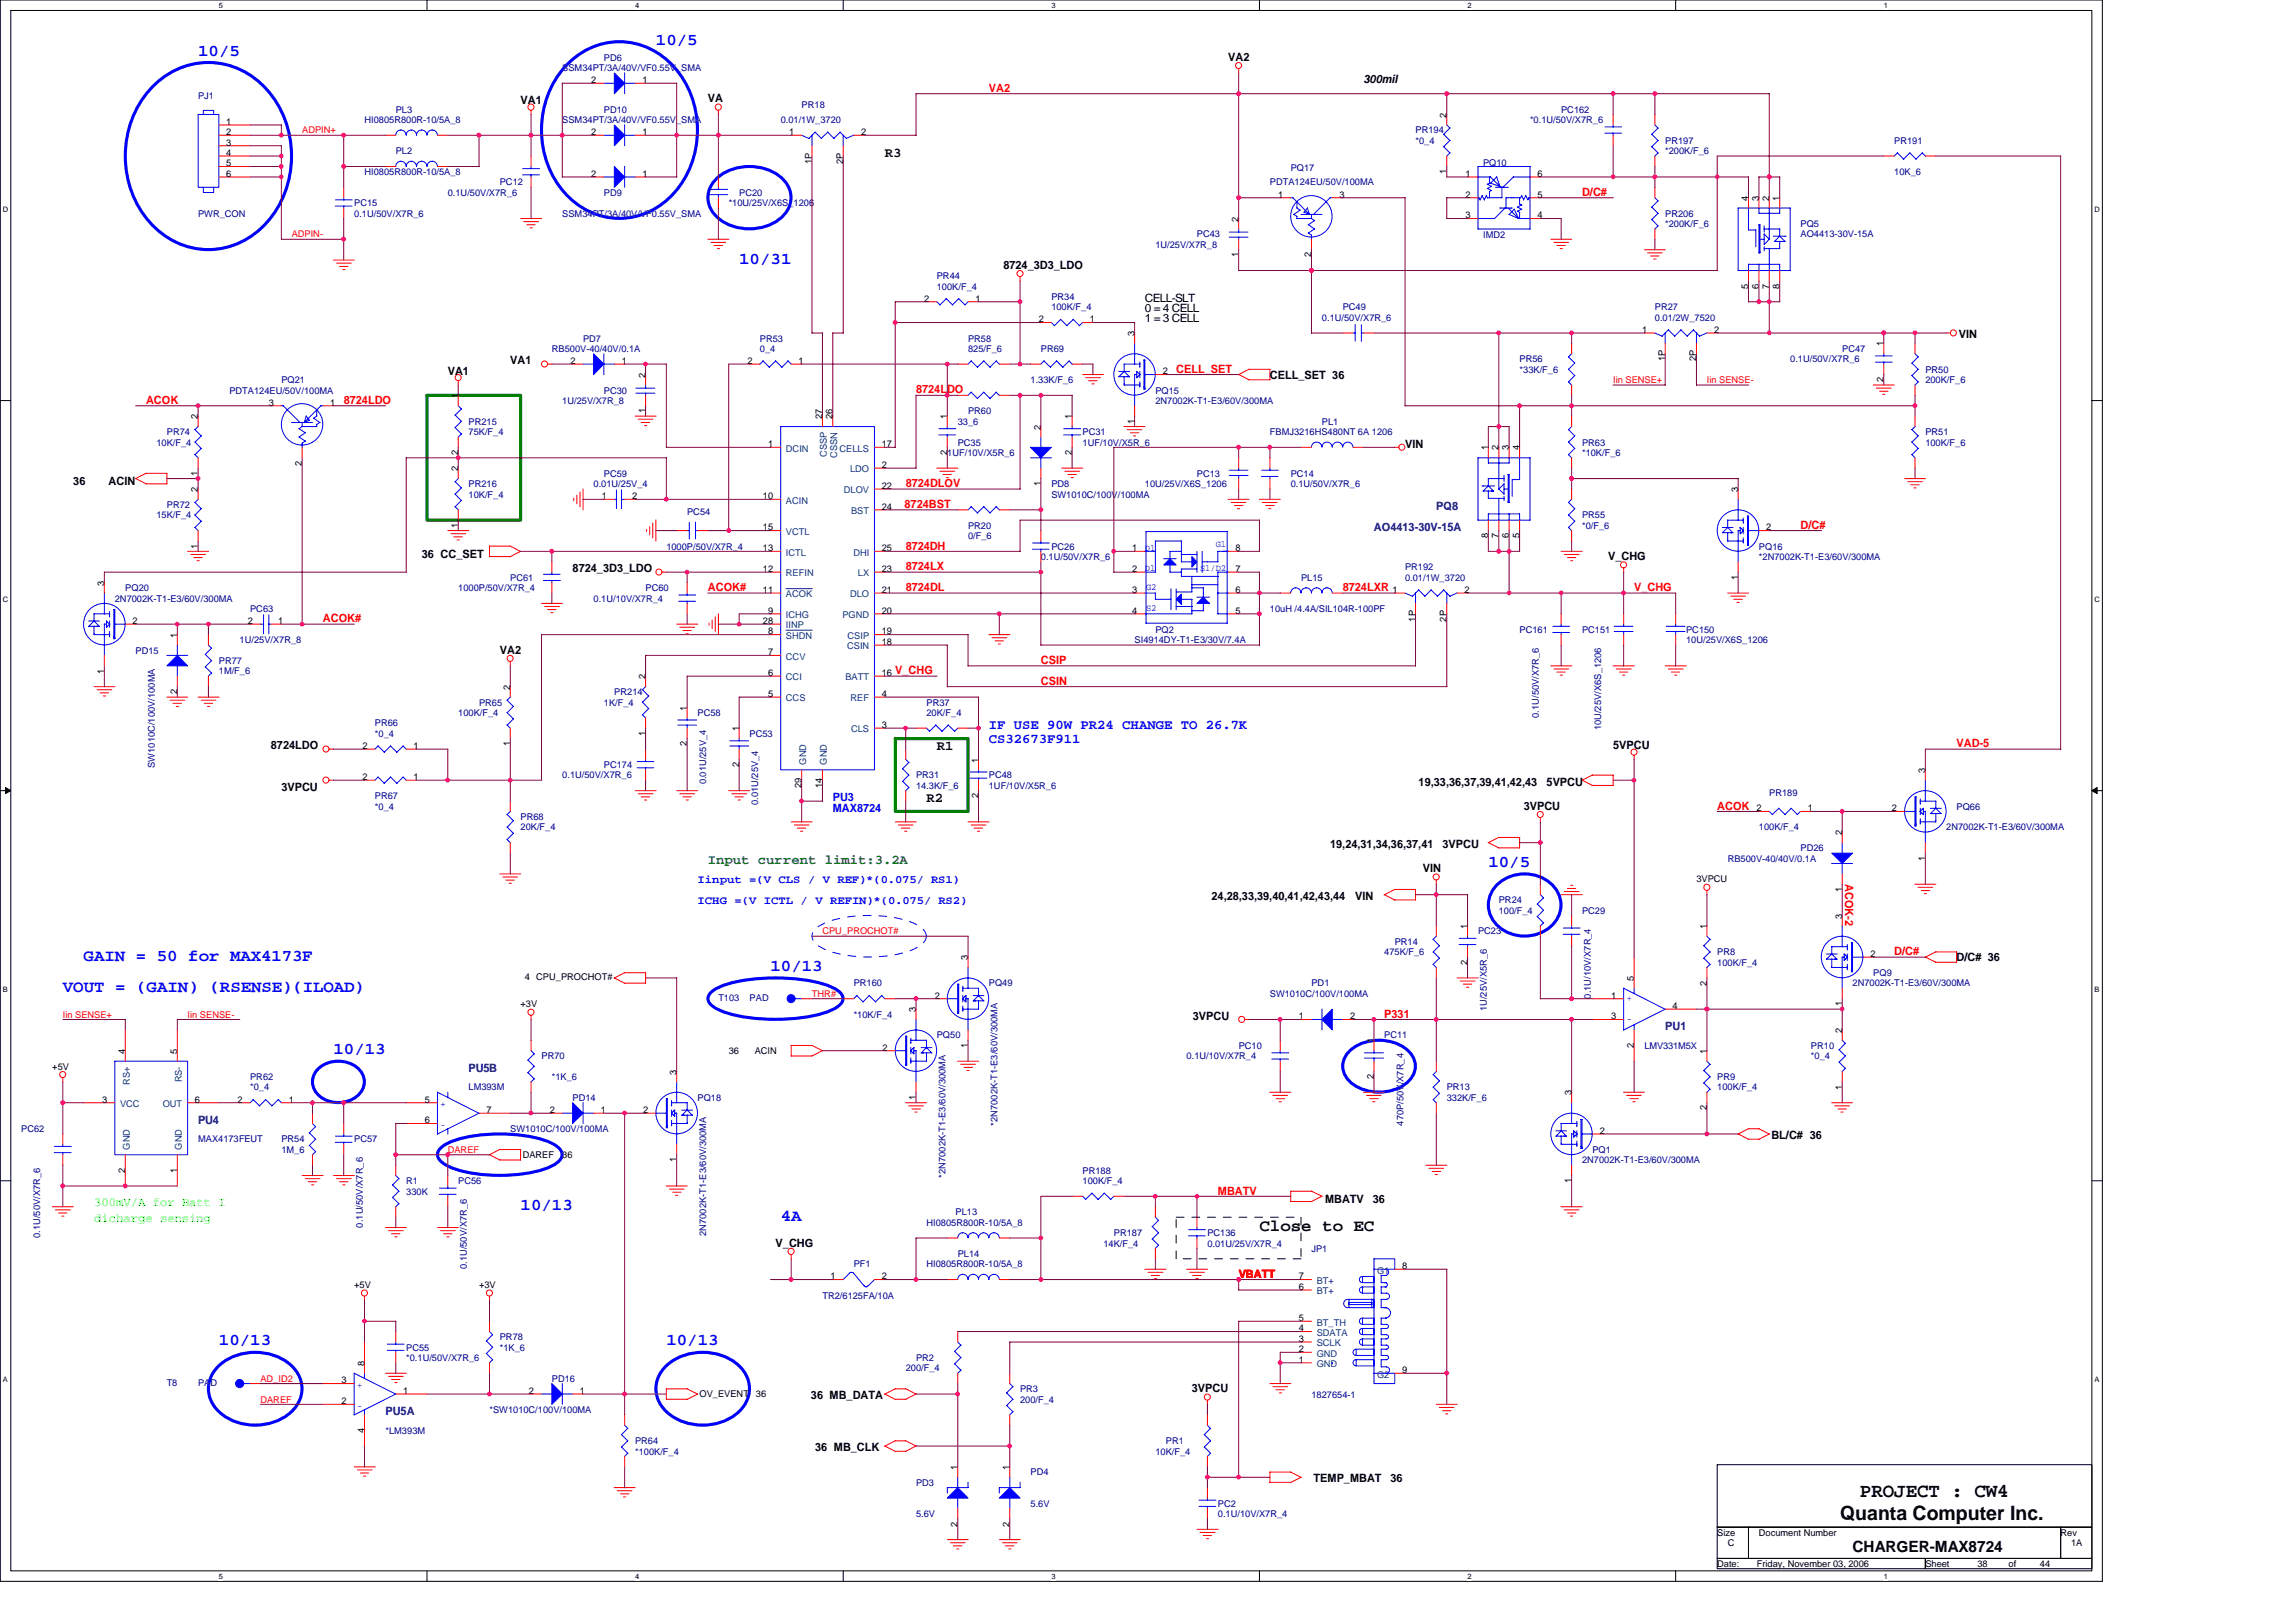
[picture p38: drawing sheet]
<svg xmlns="http://www.w3.org/2000/svg" width="297mm" height="210mm" viewBox="0 0 297 210" stroke-linecap="round" stroke-linejoin="round" font-family="sans-serif">
<defs><g id="words">
<g font-size="2.6">
<text x="238.1" y="196.7">Quanta Computer Inc.</text>
<text x="240.6" y="193.7">PROJECT : CW4</text>
</g>
<g font-size="2.2" fill="#00f">
<text x="84.9" y="5.8">10/5</text>
<text x="25.6" y="7.2">10/5</text>
<text x="95.6" y="34.1">10/31</text>
<text x="192.6" y="112.2">10/5</text>
<text x="10.8" y="124.3">GAIN = 50 for MAX4173F</text>
<text x="99.7" y="125.7">10/13</text>
<text x="8.1" y="128.4">VOUT = (GAIN) (RSENSE)(ILOAD)</text>
<text x="43.1" y="136.4">10/13</text>
<text x="67.3" y="156.6">10/13</text>
<text x="101" y="158">4A</text>
<text x="28.3" y="174.1">10/13</text>
<text x="86.2" y="174.1">10/13</text>
</g>
<text font-size="2.2" x="162.9" y="159.3">Close to EC</text>
<text font-size="2" x="239.7" y="200.8">CHARGER-MAX8724</text>
<g font-size="1.8">
<text x="114.5" y="20.3">R3</text>
<text x="121.2" y="97">R1</text>
<text x="119.9" y="103.7">R2</text>
</g>
<g font-size="1.8" fill="#00f">
<text x="127.9" y="94.3">IF USE 90W PR24 CHANGE TO 26.7K</text>
<text x="127.9" y="96.1">CS32673F911</text>
</g>
<text font-size="1.8" fill="#008040" x="91.6" y="111.8">Input current limit:3.2A</text>
<g font-size="1.6" fill="#0f0">
<text x="12.2" y="156.1">300mV/A for Batt I</text>
<text x="12.2" y="158.1">dicharge sensing</text>
</g>
<g font-size="1.5" fill="#f00">
<text x="127.9" y="11.9">VA2</text>
<text x="204.7" y="25.3">D/C#</text>
<text x="18.9" y="52.3">ACOK</text>
<text x="44.5" y="52.3">8724LDO</text>
<text x="118.5" y="50.8">8724LDO</text>
<text x="152.2" y="48.2">CELL_SET</text>
<text x="117" y="65.7">8724BST</text>
<text x="117.2" y="63">8724DLOV</text>
<text x="117.2" y="71.1">8724DH</text>
<text x="232.9" y="68.4">D/C#</text>
<text x="91.6" y="76.5">ACOK#</text>
<text x="117.2" y="73.8">8724LX</text>
<text x="117.2" y="76.5">8724DL</text>
<text x="173.7" y="76.5">8724LXR</text>
<text x="211.4" y="76.5">V_CHG</text>
<text x="41.8" y="80.5">ACOK#</text>
<text x="115.8" y="87.3">V_CHG</text>
<text x="134.7" y="85.9">CSIP</text>
<text x="134.7" y="88.6">CSIN</text>
<text x="253.1" y="96.7">VAD-5</text>
<text x="222.2" y="104.8">ACOK</text>
<text x="238.7" y="114.4" transform="rotate(90 238.7 114.4)">ACOK-2</text>
<text x="245.1" y="123.6">D/C#</text>
<text x="179.1" y="131.7">P331</text>
<text x="157.6" y="154.6">MBATV</text>
<text x="160.2" y="165.4">VBATT</text>
</g>
<g font-size="1.5">
<text x="158.9" y="7.9">VA2</text>
<text x="176.4" y="10.8">300mil</text>
<text x="67.3" y="13.5">VA1</text>
<text x="91.6" y="13.2">VA</text>
<text x="129.8" y="34.8">8724_3D3_LDO</text>
<text x="148.1" y="40.4">0 = 4 CELL</text>
<text x="148.1" y="41.7">1 = 3 CELL</text>
<text x="148.1" y="39">CELL-SLT</text>
<text x="66" y="47.2">VA1</text>
<text x="253.4" y="43.8">VIN</text>
<text x="57.9" y="48.5">VA1</text>
<text x="164.3" y="49">CELL_SET 36</text>
<text x="181.8" y="57.9">VIN</text>
<text x="9.5" y="62.8">36</text>
<text x="14.1" y="62.8">ACIN</text>
<text x="54.6" y="72.2">36 CC_SET</text>
<text x="74.1" y="74.1">8724_3D3_LDO</text>
<text x="208" y="72.5">V_CHG</text>
<text x="64.7" y="84.6">VA2</text>
<text x="35" y="97">8724LDO</text>
<text x="183.5" y="101.7">19,33,36,37,39,41,42,43</text>
<text x="200.1" y="101.7">5VPCU</text>
<text x="208.7" y="97">5VPCU</text>
<text x="36.4" y="102.3">3VPCU</text>
<text x="197.1" y="104.8">3VPCU</text>
<text x="172.1" y="109.7">19,24,31,34,36,37,41</text>
<text x="184.1" y="112.8">VIN</text>
<text x="186.6" y="109.7">3VPCU</text>
<text x="156.7" y="116.5">24,28,33,39,40,41,42,43,44</text>
<text x="175.3" y="116.5">VIN</text>
<text x="253.1" y="124.4">D/C# 36</text>
<text x="154.3" y="132">3VPCU</text>
<text x="229.2" y="147.4">BL/C# 36</text>
<text x="171.4" y="155.7">MBATV</text>
<text x="177.6" y="155.7">36</text>
<text x="100.3" y="161.3">V_CHG</text>
<text x="104.9" y="181.1">36 MB_DATA</text>
<text x="154.2" y="180.1">3VPCU</text>
<text x="105.4" y="187.8">36 MB_CLK</text>
<text x="169.9" y="191.7">TEMP_MBAT</text>
<text x="179.9" y="191.7">36</text>
</g>
<g font-size="1.5" fill="#000080">
<text x="185.8" y="66">PQ8</text>
<text x="177.8" y="68.7">AO4413-30V-15A</text>
<text x="215.4" y="133.3">PU1</text>
<text x="60.6" y="138.7">PU5B</text>
<text x="25.6" y="145.4">PU4</text>
<text x="49.9" y="183.1">PU5A</text>
</g>
<g font-size="1.5" fill="#00f">
<text x="107.7" y="103.7">PU3</text>
<text x="107.7" y="105.1">MAX8724</text>
<text x="90.3" y="114.3">Iinput =(V CLS / V REF)*(0.075/ RS1)</text>
<text x="90.3" y="117">ICHG =(V ICTL / V REFIN)*(0.075/ RS2)</text>
</g>
<g font-size="1.2" fill="#000080">
<text x="72.7" y="9.2">SSM34PT/3A/40V/VF0.55V_SMA</text>
<text x="78.1" y="7.8">PD6</text>
<text x="25.6" y="12.8">PJ1</text>
<text x="47.2" y="15.9">HI0805R800R-10/5A_8</text>
<text x="51.2" y="14.6">PL3</text>
<text x="72.7" y="15.9">SSM34PT/3A/40V/VF0.55V_SMA</text>
<text x="78.1" y="14.6">PD10</text>
<text x="101" y="15.9">0.01/1W_3720</text>
<text x="103.7" y="14">PR18</text>
<text x="183.1" y="17.3">PR194</text>
<text x="197.9" y="15.9">*0.1U/50V/X7R_6</text>
<text x="202" y="14.6">PC162</text>
<text x="47.2" y="22.6">HI0805R800R-10/5A_8</text>
<text x="51.2" y="20">PL2</text>
<text x="167" y="22.1">PQ17</text>
<text x="183.1" y="18.6">*0_4</text>
<text x="191.9" y="21.4">PQ10</text>
<text x="215.4" y="18.6">PR197</text>
<text x="215.4" y="20">*200K/F_6</text>
<text x="245.1" y="18.6">PR191</text>
<text x="245.1" y="22.6">10K_6</text>
<text x="25.6" y="28">PWR_CON</text>
<text x="45.8" y="26.7">PC15</text>
<text x="45.8" y="28">0.1U/50V/X7R_6</text>
<text x="57.9" y="25.3">0.1U/50V/X7R_6</text>
<text x="64.7" y="24">PC12</text>
<text x="72.7" y="28">SSM34PT/3A/40V/VF0.55V_SMA</text>
<text x="78.1" y="25.3">PD9</text>
<text x="94.3" y="26.7">*10U/25V/X6S_1206</text>
<text x="95.6" y="25.3">PC20</text>
<text x="164.3" y="24">PDTA124EU/50V/100MA</text>
<text x="215.4" y="28">PR206</text>
<text x="215.4" y="29.4">*200K/F_6</text>
<text x="232.9" y="29.4">PQ5</text>
<text x="149.5" y="32.1">1U/25V/X7R_8</text>
<text x="154.9" y="30.7">PC43</text>
<text x="191.9" y="30.9">IMD2</text>
<text x="232.9" y="30.7">AO4413-30V-15A</text>
<text x="121.2" y="36.1">PR44</text>
<text x="121.2" y="37.5">100K/F_4</text>
<text x="136" y="38.8">PR34</text>
<text x="136" y="40.2">100K/F_4</text>
<text x="171" y="41.5">0.1U/50V/X7R_6</text>
<text x="173.7" y="40.2">PC49</text>
<text x="214.1" y="40.2">PR27</text>
<text x="214.1" y="41.5">0.01/2W_7520</text>
<text x="71.4" y="45.5">RB500V-40/40V/0.1A</text>
<text x="75.4" y="44.2">PD7</text>
<text x="98.3" y="44.2">PR53</text>
<text x="98.3" y="45.5">0_4</text>
<text x="125.2" y="44.2">PR58</text>
<text x="125.2" y="45.5">825/F_6</text>
<text x="134.7" y="45.5">PR69</text>
<text x="196.6" y="46.9">PR56</text>
<text x="231.6" y="46.9">0.1U/50V/X7R_6</text>
<text x="238.3" y="45.5">PC47</text>
<text x="29.7" y="50.9">PDTA124EU/50V/100MA</text>
<text x="36.4" y="49.6">PQ21</text>
<text x="72.7" y="52.3">1U/25V/X7R_8</text>
<text x="78.1" y="50.9">PC30</text>
<text x="125.2" y="53.6">PR60</text>
<text x="133.3" y="49.6">1.33K/F_6</text>
<text x="149.5" y="50.9">PQ15</text>
<text x="149.5" y="52.3">2N7002K-T1-E3/60V/300MA</text>
<text x="196.6" y="48.2">*33K/F_6</text>
<text x="249.1" y="48.2">PR50</text>
<text x="249.1" y="49.6">200K/F_6</text>
<text x="20.2" y="57.7">10K/F_4</text>
<text x="21.6" y="56.3">PR74</text>
<text x="60.6" y="54.9">PR215</text>
<text x="60.6" y="56.3">75K/F_4</text>
<text x="122.6" y="59">1UF/10V/X5R_6</text>
<text x="123.9" y="57.7">PC35</text>
<text x="123.9" y="54.9">33_6</text>
<text x="140.1" y="56.3">PC31</text>
<text x="140.1" y="57.7">1UF/10V/X5R_6</text>
<text x="164.3" y="56.3">FBMJ3216HS480NT 6A 1206</text>
<text x="171" y="54.9">PL1</text>
<text x="204.7" y="57.7">PR63</text>
<text x="204.7" y="59">*10K/F_6</text>
<text x="249.1" y="56.3">PR51</text>
<text x="249.1" y="57.7">100K/F_6</text>
<text x="21.6" y="65.7">PR72</text>
<text x="60.6" y="63">PR216</text>
<text x="60.6" y="64.4">10K/F_4</text>
<text x="76.8" y="63">0.01U/25V_4</text>
<text x="78.1" y="61.7">PC59</text>
<text x="136" y="63">PD8</text>
<text x="136" y="64.4">SW1010C/100V/100MA</text>
<text x="148.1" y="63">10U/25V/X6S_1206</text>
<text x="154.9" y="61.7">PC13</text>
<text x="167" y="61.7">PC14</text>
<text x="167" y="63">0.1U/50V/X7R_6</text>
<text x="20.2" y="67.1">15K/F_4</text>
<text x="86.2" y="71.1">1000P/50V/X7R_4</text>
<text x="88.9" y="66.7">PC54</text>
<text x="125.2" y="68.4">PR20</text>
<text x="125.2" y="69.8">0/F_6</text>
<text x="136" y="71.1">PC26</text>
<text x="204.7" y="67.1">PR55</text>
<text x="204.7" y="68.4">*0/F_6</text>
<text x="227.6" y="71.1">PQ16</text>
<text x="14.9" y="77.9">2N7002K-T1-E3/60V/300MA</text>
<text x="16.2" y="76.5">PQ20</text>
<text x="59.3" y="76.5">1000P/50V/X7R_4</text>
<text x="66" y="75.1">PC61</text>
<text x="76.8" y="77.9">0.1U/10V/X7R_4</text>
<text x="83.5" y="76.5">PC60</text>
<text x="134.7" y="72.5">0.1U/50V/X7R_6</text>
<text x="168.3" y="75.1">PL15</text>
<text x="181.8" y="73.8">PR192</text>
<text x="181.8" y="75.1">0.01/1W_3720</text>
<text x="227.6" y="72.5">*2N7002K-T1-E3/60V/300MA</text>
<text x="31" y="83.2">1U/25V/X7R_8</text>
<text x="32.4" y="79.2">PC63</text>
<text x="146.8" y="83.2">SI4914DY-T1-E3/30V/7.4A</text>
<text x="149.5" y="81.9">PQ2</text>
<text x="164.3" y="79.2">10uH /4.4A/SIL104R-100PF</text>
<text x="196.6" y="81.9">PC161</text>
<text x="204.7" y="81.9">PC151</text>
<text x="218.1" y="81.9">PC150</text>
<text x="218.1" y="83.2">10U/25V/X6S_1206</text>
<text x="17.5" y="84.6">PD15</text>
<text x="28.3" y="85.9">PR77</text>
<text x="28.3" y="87.3">1M/F_6</text>
<text x="79.5" y="90">PR214</text>
<text x="48.5" y="94">PR66</text>
<text x="48.5" y="95.3">*0_4</text>
<text x="59.3" y="92.6">100K/F_4</text>
<text x="62" y="91.3">PR65</text>
<text x="78.1" y="91.3">1K/F_4</text>
<text x="90.3" y="92.6">PC58</text>
<text x="97" y="95.3">PC53</text>
<text x="119.9" y="91.3">PR37</text>
<text x="119.9" y="92.6">20K/F_4</text>
<text x="199.1" y="92.9" transform="rotate(-90 199.1 92.9)">0.1U/50V/X7R_6</text>
<text x="207.1" y="94.5" transform="rotate(-90 207.1 94.5)">10U/25V/X6S_1206</text>
<text x="20" y="99.4" transform="rotate(-90 20 99.4)">SW1010C/100V/100MA</text>
<text x="72.7" y="100.7">0.1U/50V/X7R_6</text>
<text x="78.1" y="99.4">PC174</text>
<text x="91.4" y="101.5" transform="rotate(-90 91.4 101.5)">0.01U/25V_4</text>
<text x="118.5" y="100.7">PR31</text>
<text x="127.9" y="100.7">PC48</text>
<text x="48.5" y="103.4">PR67</text>
<text x="48.5" y="104.8">*0_4</text>
<text x="67.3" y="106.1">PR68</text>
<text x="67.3" y="107.5">20K/F_4</text>
<text x="98.1" y="104.2" transform="rotate(-90 98.1 104.2)">0.01U/25V_4</text>
<text x="118.5" y="102.1">14.3K/F_6</text>
<text x="127.9" y="102.1">1UF/10V/X5R_6</text>
<text x="227.6" y="107.5">100K/F_4</text>
<text x="228.9" y="103">PR189</text>
<text x="251.8" y="107.5">2N7002K-T1-E3/60V/300MA</text>
<text x="253.1" y="104.8">PQ66</text>
<text x="223.5" y="111.5">RB500V-40/40V/0.1A</text>
<text x="232.9" y="110.2">PD26</text>
<text x="193.9" y="116.9">PR24</text>
<text x="193.9" y="118.2">100/F_4</text>
<text x="204.7" y="118.2">PC29</text>
<text x="179.1" y="123.6">475K/F_6</text>
<text x="180.4" y="122.3">PR14</text>
<text x="191.2" y="120.9">PC23</text>
<text x="222.2" y="123.6">PR8</text>
<text x="222.2" y="125">100K/F_4</text>
<text x="92.9" y="129.5">T103</text>
<text x="97" y="129.5">PAD</text>
<text x="110.4" y="127.7">PR160</text>
<text x="110.4" y="131.7">*10K/F_4</text>
<text x="127.9" y="127.7">PQ49</text>
<text x="164.3" y="129">SW1010C/100V/100MA</text>
<text x="169.7" y="127.7">PD1</text>
<text x="192.3" y="130.9" transform="rotate(-90 192.3 130.9)">1U/25V/X5R_6</text>
<text x="205.8" y="129.2" transform="rotate(-90 205.8 129.2)">0.1U/10V/X7R_4</text>
<text x="239.7" y="127.7">2N7002K-T1-E3/60V/300MA</text>
<text x="242.4" y="126.3">PQ9</text>
<text x="70.1" y="137.1">PR70</text>
<text x="121.2" y="134.4">PQ50</text>
<text x="153.5" y="137.1">0.1U/10V/X7R_4</text>
<text x="160.2" y="135.7">PC10</text>
<text x="179.1" y="134.4">PC11</text>
<text x="212.7" y="135.7">LMV331M5X</text>
<text x="234.3" y="135.7">PR10</text>
<text x="234.3" y="137.1">*0_4</text>
<text x="32.4" y="139.8">PR62</text>
<text x="32.4" y="141.1">*0_4</text>
<text x="60.6" y="141.1">LM393M</text>
<text x="71.4" y="139.8">*1K_6</text>
<text x="74.1" y="142.5">PD14</text>
<text x="90.3" y="142.5">PQ18</text>
<text x="187.2" y="141.1">PR13</text>
<text x="187.2" y="142.5">332K/F_6</text>
<text x="222.2" y="139.8">PR9</text>
<text x="222.2" y="141.1">100K/F_4</text>
<text x="2.7" y="146.5">PC62</text>
<text x="25.6" y="147.8">MAX4173FEUT</text>
<text x="36.4" y="147.8">PR54</text>
<text x="36.4" y="149.2">1M_6</text>
<text x="45.8" y="147.8">PC57</text>
<text x="66" y="146.5">SW1010C/100V/100MA</text>
<text x="129" y="145.7" transform="rotate(-90 129 145.7)">*2N7002K-T1-E3/60V/300MA</text>
<text x="181.6" y="145.7" transform="rotate(-90 181.6 145.7)">470P/50V/X7R_4</text>
<text x="206" y="149.2">PQ1</text>
<text x="52.6" y="153.2">R1</text>
<text x="52.6" y="154.6">330K</text>
<text x="59.3" y="153.2">PC56</text>
<text x="122.3" y="152.4" transform="rotate(-90 122.3 152.4)">*2N7002K-T1-E3/60V/300MA</text>
<text x="140.1" y="151.9">PR188</text>
<text x="140.1" y="153.2">100K/F_4</text>
<text x="204.7" y="150.5">2N7002K-T1-E3/60V/300MA</text>
<text x="5.2" y="160.2" transform="rotate(-90 5.2 160.2)">0.1U/50V/X7R_6</text>
<text x="46.9" y="158.9" transform="rotate(-90 46.9 158.9)">0.1U/50V/X7R_6</text>
<text x="91.4" y="159.9" transform="rotate(-90 91.4 159.9)">2N7002K-T1-E3/60V/300MA</text>
<text x="119.9" y="158.6">HI0805R800R-10/5A_8</text>
<text x="123.6" y="157.3">PL13</text>
<text x="142.7" y="161.3">14K/F_4</text>
<text x="144.1" y="160">PR187</text>
<text x="156.2" y="160">PC136</text>
<text x="156.2" y="161.3">0.01U/25V/X7R_4</text>
<text x="169.7" y="162">JP1</text>
<text x="60.4" y="164.3" transform="rotate(-90 60.4 164.3)">0.1U/50V/X7R_6</text>
<text x="110.4" y="164">PF1</text>
<text x="119.9" y="164">HI0805R800R-10/5A_8</text>
<text x="123.9" y="162.6">PL14</text>
<text x="64.7" y="173.4">PR78</text>
<text x="106.4" y="168">TR2/6125FA/10A</text>
<text x="21.6" y="179.3">T8</text>
<text x="25.6" y="179.3">PAD</text>
<text x="52.6" y="174.8">PC55</text>
<text x="52.6" y="176.1">*0.1U/50V/X7R_6</text>
<text x="64.7" y="174.8">*1K_6</text>
<text x="71.4" y="178.8">PD16</text>
<text x="117.2" y="177.5">200/F_4</text>
<text x="118.5" y="176.1">PR2</text>
<text x="49.9" y="185.5">*LM393M</text>
<text x="63.3" y="182.8">*SW1010C/100V/100MA</text>
<text x="132" y="180.1">PR3</text>
<text x="132" y="181.5">200/F_4</text>
<text x="169.7" y="181">1827654-1</text>
<text x="82.2" y="186.9">PR64</text>
<text x="82.2" y="188.2">*100K/F_4</text>
<text x="133.3" y="190.9">PD4</text>
<text x="149.5" y="188.2">10K/F_4</text>
<text x="150.8" y="186.9">PR1</text>
<text x="118.5" y="192.3">PD3</text>
<text x="118.5" y="196.3">5.6V</text>
<text x="133.3" y="195">5.6V</text>
<text x="157.6" y="195">PC2</text>
<text x="157.6" y="196.3">0.1U/10V/X7R_4</text>
</g>
<g font-size="1.2">
<text x="76.5" y="10.8">2</text>
<text x="83.1" y="10.8">1</text>
<text x="29.3" y="16.2">1</text>
<text x="29.3" y="17.5">2</text>
<text x="76.5" y="17.5">2</text>
<text x="83.1" y="17.5">1</text>
<text x="102.1" y="17.5">1</text>
<text x="111.4" y="17.5">2</text>
<text x="187.2" y="15.2" transform="rotate(-90 187.2 15.2)">2</text>
<text x="29.3" y="18.8">3</text>
<text x="29.3" y="20.2">4</text>
<text x="29.3" y="21.5">5</text>
<text x="29.3" y="22.9">6</text>
<text x="76.5" y="22.9">2</text>
<text x="83.1" y="22.9">1</text>
<text x="105" y="21.2" transform="rotate(-90 105 21.2)">1P</text>
<text x="109.1" y="21.2" transform="rotate(-90 109.1 21.2)">2P</text>
<text x="187.2" y="22.5" transform="rotate(-90 187.2 22.5)">1</text>
<text x="189.6" y="22.9">1</text>
<text x="198.9" y="22.9">6</text>
<text x="160.2" y="28.7" transform="rotate(-90 160.2 28.7)">2</text>
<text x="165.4" y="25.6">1</text>
<text x="173.3" y="25.6">3</text>
<text x="189.6" y="28.3">3</text>
<text x="189.6" y="25.6">2</text>
<text x="198.9" y="25.6">5</text>
<text x="198.9" y="28.3">4</text>
<text x="226.2" y="26" transform="rotate(-90 226.2 26)">4</text>
<text x="227.5" y="26" transform="rotate(-90 227.5 26)">3</text>
<text x="228.9" y="26" transform="rotate(-90 228.9 26)">2</text>
<text x="230.2" y="26" transform="rotate(-90 230.2 26)">1</text>
<text x="160.2" y="33.3" transform="rotate(-90 160.2 33.3)">1</text>
<text x="169.6" y="33.3" transform="rotate(-90 169.6 33.3)">2</text>
<text x="119.6" y="39">2</text>
<text x="126.2" y="39">1</text>
<text x="134.4" y="41.7">2</text>
<text x="141" y="41.7">1</text>
<text x="226.2" y="37.4" transform="rotate(-90 226.2 37.4)">5</text>
<text x="227.5" y="37.4" transform="rotate(-90 227.5 37.4)">6</text>
<text x="228.9" y="37.4" transform="rotate(-90 228.9 37.4)">7</text>
<text x="230.2" y="37.4" transform="rotate(-90 230.2 37.4)">8</text>
<text x="73.8" y="47.1">2</text>
<text x="80.4" y="47.1">1</text>
<text x="96.7" y="47.1">2</text>
<text x="103.3" y="47.1">1</text>
<text x="146.8" y="43.5" transform="rotate(-90 146.8 43.5)">3</text>
<text x="212.5" y="43.1">1</text>
<text x="215.4" y="46.8" transform="rotate(-90 215.4 46.8)">1P</text>
<text x="219.5" y="46.8" transform="rotate(-90 219.5 46.8)">2P</text>
<text x="221.8" y="43.1">2</text>
<text x="243.7" y="44.8" transform="rotate(-90 243.7 44.8)">1</text>
<text x="34.8" y="52.5">3</text>
<text x="42.7" y="52.5">1</text>
<text x="59.3" y="51.6" transform="rotate(-90 59.3 51.6)">1</text>
<text x="83.5" y="53.5" transform="rotate(-90 83.5 53.5)">1</text>
<text x="83.5" y="48.9" transform="rotate(-90 83.5 48.9)">2</text>
<text x="150.4" y="48.5">2</text>
<text x="243.7" y="49.5" transform="rotate(-90 243.7 49.5)">2</text>
<text x="25.6" y="54.3" transform="rotate(-90 25.6 54.3)">2</text>
<text x="59.3" y="58.9" transform="rotate(-90 59.3 58.9)">2</text>
<text x="99.4" y="57.9">1</text>
<text x="106.4" y="54.3" transform="rotate(-90 106.4 54.3)">27</text>
<text x="107.7" y="54.3" transform="rotate(-90 107.7 54.3)">26</text>
<text x="114.1" y="57.9">17</text>
<text x="122.5" y="58.9" transform="rotate(-90 122.5 58.9)">2</text>
<text x="122.5" y="54.3" transform="rotate(-90 122.5 54.3)">1</text>
<text x="134.6" y="55.6" transform="rotate(-90 134.6 55.6)">2</text>
<text x="138.7" y="58.9" transform="rotate(-90 138.7 58.9)">2</text>
<text x="138.7" y="54.3" transform="rotate(-90 138.7 54.3)">1</text>
<text x="146.8" y="54.9" transform="rotate(-90 146.8 54.9)">1</text>
<text x="192.5" y="58.3" transform="rotate(-90 192.5 58.3)">1</text>
<text x="193.9" y="58.3" transform="rotate(-90 193.9 58.3)">2</text>
<text x="195.2" y="58.3" transform="rotate(-90 195.2 58.3)">3</text>
<text x="196.6" y="58.3" transform="rotate(-90 196.6 58.3)">4</text>
<text x="25.6" y="63.7" transform="rotate(-90 25.6 63.7)">2</text>
<text x="25.6" y="61.6" transform="rotate(-90 25.6 61.6)">1</text>
<text x="39.1" y="60.2" transform="rotate(-90 39.1 60.2)">2</text>
<text x="59.3" y="61" transform="rotate(-90 59.3 61)">2</text>
<text x="77.8" y="64.6">1</text>
<text x="81.8" y="64.6">2</text>
<text x="98.7" y="64.6">10</text>
<text x="114.1" y="60.6">2</text>
<text x="114.1" y="66">24</text>
<text x="114.1" y="63.3">22</text>
<text x="134.6" y="62.9" transform="rotate(-90 134.6 62.9)">1</text>
<text x="224.9" y="63.7" transform="rotate(-90 224.9 63.7)">3</text>
<text x="25.6" y="71" transform="rotate(-90 25.6 71)">1</text>
<text x="59.3" y="68.3" transform="rotate(-90 59.3 68.3)">1</text>
<text x="98.7" y="71.3">13</text>
<text x="98.7" y="68.6">15</text>
<text x="114.1" y="71.3">25</text>
<text x="146.5" y="71.3">1</text>
<text x="159.8" y="71.3">8</text>
<text x="192.5" y="69.7" transform="rotate(-90 192.5 69.7)">8</text>
<text x="193.9" y="69.7" transform="rotate(-90 193.9 69.7)">7</text>
<text x="195.2" y="69.7" transform="rotate(-90 195.2 69.7)">6</text>
<text x="196.6" y="69.7" transform="rotate(-90 196.6 69.7)">5</text>
<text x="228.5" y="68.6">2</text>
<text x="13.5" y="75.8" transform="rotate(-90 13.5 75.8)">3</text>
<text x="98.7" y="76.7">11</text>
<text x="98.7" y="74">12</text>
<text x="114.1" y="74">23</text>
<text x="114.1" y="76.7">21</text>
<text x="146.5" y="74">2</text>
<text x="146.5" y="76.7">3</text>
<text x="159.8" y="74">7</text>
<text x="159.8" y="76.7">6</text>
<text x="180.1" y="76.7">1</text>
<text x="189.5" y="76.7">2</text>
<text x="224.9" y="75.1" transform="rotate(-90 224.9 75.1)">1</text>
<text x="17.2" y="80.8">2</text>
<text x="22.9" y="82.5" transform="rotate(-90 22.9 82.5)">1</text>
<text x="32.1" y="80.8">2</text>
<text x="36" y="80.8">1</text>
<text x="98.7" y="80.8">28</text>
<text x="99.4" y="82.1">8</text>
<text x="99.4" y="79.4">9</text>
<text x="114.1" y="79.4">20</text>
<text x="114.1" y="82.1">19</text>
<text x="114.1" y="83.5">18</text>
<text x="146.5" y="79.4">4</text>
<text x="159.8" y="79.4">5</text>
<text x="183.1" y="80.4" transform="rotate(-90 183.1 80.4)">1P</text>
<text x="187.2" y="80.4" transform="rotate(-90 187.2 80.4)">2P</text>
<text x="13.5" y="87.2" transform="rotate(-90 13.5 87.2)">1</text>
<text x="22.9" y="89.9" transform="rotate(-90 22.9 89.9)">2</text>
<text x="66" y="89.3" transform="rotate(-90 66 89.3)">2</text>
<text x="83.5" y="87.9" transform="rotate(-90 83.5 87.9)">2</text>
<text x="99.4" y="87.5">6</text>
<text x="99.4" y="84.8">7</text>
<text x="114.1" y="87.5">16</text>
<text x="83.5" y="95.2" transform="rotate(-90 83.5 95.2)">1</text>
<text x="88.9" y="91.9" transform="rotate(-90 88.9 91.9)">1</text>
<text x="95.6" y="94.6" transform="rotate(-90 95.6 94.6)">1</text>
<text x="99.4" y="90.2">5</text>
<text x="114.1" y="94.2">3</text>
<text x="114.1" y="90.2">4</text>
<text x="46.9" y="96.9">2</text>
<text x="46.9" y="100.9">2</text>
<text x="53.5" y="96.9">1</text>
<text x="53.5" y="100.9">1</text>
<text x="66" y="96.6" transform="rotate(-90 66 96.6)">1</text>
<text x="88.9" y="96.6" transform="rotate(-90 88.9 96.6)">2</text>
<text x="95.6" y="99.3" transform="rotate(-90 95.6 99.3)">2</text>
<text x="103.7" y="102" transform="rotate(-90 103.7 102)">29</text>
<text x="106.4" y="102" transform="rotate(-90 106.4 102)">14</text>
<text x="126.6" y="98.7" transform="rotate(-90 126.6 98.7)">1</text>
<text x="249.1" y="100" transform="rotate(-90 249.1 100)">3</text>
<text x="126.6" y="103.3" transform="rotate(-90 126.6 103.3)">2</text>
<text x="227.3" y="105">2</text>
<text x="233.9" y="105">1</text>
<text x="244.8" y="105">2</text>
<text x="238.3" y="108.1" transform="rotate(-90 238.3 108.1)">2</text>
<text x="249.1" y="111.4" transform="rotate(-90 249.1 111.4)">1</text>
<text x="219.5" y="114.2">3VPCU</text>
<text x="238.3" y="118.9" transform="rotate(-90 238.3 118.9)">3</text>
<text x="238.3" y="115.4" transform="rotate(-90 238.3 115.4)">1</text>
<text x="125.2" y="124.2" transform="rotate(-90 125.2 124.2)">3</text>
<text x="189.8" y="124.9" transform="rotate(-90 189.8 124.9)">2</text>
<text x="189.8" y="120.2" transform="rotate(-90 189.8 120.2)">1</text>
<text x="220.8" y="120.2" transform="rotate(-90 220.8 120.2)">1</text>
<text x="242" y="123.8">2</text>
<text x="67.3" y="130.3">+3V</text>
<text x="67.9" y="126.9">4 CPU_PROCHOT#</text>
<text x="118.5" y="131" transform="rotate(-90 118.5 131)">3</text>
<text x="120.9" y="129.2">2</text>
<text x="168" y="131.9">1</text>
<text x="174.7" y="131.9">2</text>
<text x="208.4" y="129.2">1</text>
<text x="208.4" y="131.9">3</text>
<text x="211.4" y="126.9" transform="rotate(-90 211.4 126.9)">5</text>
<text x="216.4" y="130.6">4</text>
<text x="220.8" y="127.6" transform="rotate(-90 220.8 127.6)">2</text>
<text x="238.3" y="130.2" transform="rotate(-90 238.3 130.2)">1</text>
<text x="16.2" y="136.4" transform="rotate(-90 16.2 136.4)">4</text>
<text x="22.9" y="136.4" transform="rotate(-90 22.9 136.4)">5</text>
<text x="94.3" y="136.4">36</text>
<text x="97.6" y="136.4">ACIN</text>
<text x="114.2" y="136">2</text>
<text x="125.2" y="135.6" transform="rotate(-90 125.2 135.6)">1</text>
<text x="177.7" y="135" transform="rotate(-90 177.7 135)">1</text>
<text x="211.4" y="135.6" transform="rotate(-90 211.4 135.6)">2</text>
<text x="220.8" y="136.4" transform="rotate(-90 220.8 136.4)">1</text>
<text x="238.3" y="133.7" transform="rotate(-90 238.3 133.7)">2</text>
<text x="6.8" y="138.4">+5V</text>
<text x="13.2" y="142.7">3</text>
<text x="25.2" y="142.7">6</text>
<text x="30.7" y="142.7">2</text>
<text x="37.4" y="142.7">1</text>
<text x="55" y="142.7">5</text>
<text x="87.5" y="139.1" transform="rotate(-90 87.5 139.1)">3</text>
<text x="118.5" y="142.4" transform="rotate(-90 118.5 142.4)">1</text>
<text x="177.7" y="139.7" transform="rotate(-90 177.7 139.7)">2</text>
<text x="203.3" y="141.8" transform="rotate(-90 203.3 141.8)">3</text>
<text x="220.8" y="143.7" transform="rotate(-90 220.8 143.7)">2</text>
<text x="238.3" y="141" transform="rotate(-90 238.3 141)">1</text>
<text x="55" y="145.4">6</text>
<text x="62.9" y="144">7</text>
<text x="67.6" y="149.9">DAREF</text>
<text x="71.1" y="144">2</text>
<text x="72.7" y="149.9">36</text>
<text x="77.7" y="144">1</text>
<text x="83.2" y="144">2</text>
<text x="207" y="146.7">2</text>
<text x="16.2" y="151.8" transform="rotate(-90 16.2 151.8)">2</text>
<text x="22.9" y="151.8" transform="rotate(-90 22.9 151.8)">1</text>
<text x="87.5" y="150.4" transform="rotate(-90 87.5 150.4)">1</text>
<text x="203.3" y="153.1" transform="rotate(-90 203.3 153.1)">1</text>
<text x="45.8" y="166.7">+5V</text>
<text x="62" y="166.7">+3V</text>
<text x="107.5" y="165.6">1</text>
<text x="114.1" y="165.6">2</text>
<text x="168" y="165.6">7</text>
<text x="168" y="166.9">6</text>
<text x="181.4" y="164.2">8</text>
<text x="168" y="171">5</text>
<text x="168" y="173.7">3</text>
<text x="168" y="172.3">4</text>
<text x="44.2" y="179">3</text>
<text x="47.1" y="176.8" transform="rotate(-90 47.1 176.8)">8</text>
<text x="168" y="176.3">1</text>
<text x="168" y="175">2</text>
<text x="181.4" y="177.7">9</text>
<text x="44.2" y="181.7">2</text>
<text x="47.1" y="185.4" transform="rotate(-90 47.1 185.4)">4</text>
<text x="52.2" y="180.4">1</text>
<text x="68.4" y="180.4">2</text>
<text x="75" y="180.4">1</text>
<text x="90.5" y="180.8">OV_EVENT</text>
<text x="97.8" y="180.8">36</text>
<text x="123.9" y="190.2" transform="rotate(-90 123.9 190.2)">1</text>
<text x="130.6" y="190.2" transform="rotate(-90 130.6 190.2)">1</text>
<text x="123.9" y="197.5" transform="rotate(-90 123.9 197.5)">2</text>
<text x="130.6" y="197.5" transform="rotate(-90 130.6 197.5)">2</text>
<text x="222.2" y="198.7">Size</text>
<text x="222.2" y="202.8">Date:</text>
<text x="223.5" y="200.1">C</text>
<text x="227.3" y="202.8">Friday, November 03, 2006</text>
<text x="227.6" y="198.7">Document Number</text>
<text x="249.1" y="202.8">Sheet</text>
<text x="255.8" y="202.8">38</text>
<text x="259.9" y="202.8">of</text>
<text x="263.9" y="202.8">44</text>
<text x="266.6" y="198.7">Rev</text>
<text x="267.9" y="200.1">1A</text>
</g>
<g font-size="1.2" fill="#f00">
<text x="39.1" y="17.3">ADPIN+</text>
<text x="37.7" y="30.7">ADPIN-</text>
<text x="208.7" y="49.6">Iin SENSE+</text>
<text x="220.8" y="49.6">Iin SENSE-</text>
<text x="106.4" y="120.9">CPU_PROCHOT#</text>
<text x="8.1" y="131.7">Iin SENSE+</text>
<text x="24.3" y="131.7">Iin SENSE-</text>
<text x="105" y="129">THR#</text>
<text x="57.9" y="149.2">DAREF</text>
<text x="33.7" y="178.8">AD_ID2</text>
<text x="33.7" y="181.5">DAREF</text>
</g>
<g font-size="1.2" fill="#004080">
<text x="101.7" y="58.4">DCIN</text>
<text x="107" y="59.2" transform="rotate(-90 107 59.2)">CSSP</text>
<text x="108.3" y="59.2" transform="rotate(-90 108.3 59.2)">CSSN</text>
<text x="108.6" y="58.4">CELLS</text>
<text x="101.7" y="65.2">ACIN</text>
<text x="109.2" y="63.8">DLOV</text>
<text x="110" y="61.1">LDO</text>
<text x="101.7" y="71.9">ICTL</text>
<text x="101.7" y="69.2">VCTL</text>
<text x="110.1" y="66.5">BST</text>
<text x="110.4" y="71.9">DHI</text>
<text x="101.7" y="77.3">ACOK</text>
<text x="101.7" y="74.6">REFIN</text>
<text x="110" y="77.3">DLO</text>
<text x="111" y="74.6">LX</text>
<text x="101.7" y="82.7">SHDN</text>
<text x="101.7" y="80">ICHG</text>
<text x="101.7" y="81.3">IINP</text>
<text x="109" y="80">PGND</text>
<text x="109.7" y="82.7">CSIP</text>
<text x="101.7" y="88.1">CCI</text>
<text x="101.7" y="85.4">CCV</text>
<text x="109.4" y="88.1">BATT</text>
<text x="109.6" y="84">CSIN</text>
<text x="101.7" y="90.8">CCS</text>
<text x="110" y="90.8">REF</text>
<text x="110.1" y="94.8">CLS</text>
<text x="104.3" y="99" transform="rotate(-90 104.3 99)">GND</text>
<text x="107" y="99" transform="rotate(-90 107 99)">GND</text>
<text x="15.5" y="143.3">VCC</text>
<text x="16.8" y="140.4" transform="rotate(-90 16.8 140.4)">RS+</text>
<text x="21.1" y="143.3">OUT</text>
<text x="23.5" y="140.1" transform="rotate(-90 23.5 140.1)">RS-</text>
<text x="16.8" y="148.8" transform="rotate(-90 16.8 148.8)">GND</text>
<text x="23.5" y="148.8" transform="rotate(-90 23.5 148.8)">GND</text>
<text x="170.3" y="166.1">BT+</text>
<text x="170.3" y="167.5">BT+</text>
<text x="178.2" y="164.8">G1</text>
<text x="170.3" y="171.5">BT_TH</text>
<text x="170.3" y="172.9">SDATA</text>
<text x="170.3" y="176.9">GND</text>
<text x="170.3" y="174.2">SCLK</text>
<text x="170.3" y="175.6">GND</text>
<text x="178.2" y="178.3">G2</text>
</g>
<g font-size="1.2" fill="#00f">
<text x="148.1" y="71.2">D1</text>
<text x="157.3" y="70.8">G1</text>
<text x="148.1" y="74">D1</text>
<text x="148.3" y="76.4">G2</text>
<text x="155.3" y="74">S1/D2</text>
<text x="148.3" y="79.1">S2</text>
<text x="210.5" y="129.5">+</text>
<text x="210.5" y="132.2">-</text>
<text x="57" y="143.3">+</text>
<text x="57" y="146">-</text>
<text x="46.2" y="179.6">+</text>
<text x="46.2" y="182.3">-</text>
</g>
<g font-size="1">
<text x="28.3" y="1">5</text>
<text x="82.2" y="1">4</text>
<text x="136" y="1">3</text>
<text x="189.9" y="1">2</text>
<text x="243.7" y="1">1</text>
<text x=".4" y="27.4">D</text>
<text x="271" y="27.4">D</text>
<text x=".4" y="77.9">C</text>
<text x="271" y="77.9">C</text>
<text x=".4" y="128.4">B</text>
<text x="271" y="128.4">B</text>
<text x=".4" y="178.9">A</text>
<text x="271" y="178.9">A</text>
<text x="28.3" y="204.3">5</text>
<text x="82.2" y="204.3">4</text>
<text x="136" y="204.3">3</text>
<text x="189.9" y="204.3">2</text>
<text x="243.7" y="204.3">1</text>
</g>
</g></defs>
<path d="M0 0h272v204.6h-272zM1.4 1.4h269.2v201.9h-269.2z" fill="none" stroke="#000" stroke-width=".13"/>
<g fill="#fff">
<path d="M28.3 .1h.5v1.1h-.5z"/>
<path d="M28.3 203.4h.5v1.1h-.5z"/>
</g>
<path d="M55.2 0v1.4M55.2 203.3v1.3" fill="none" stroke="#000" stroke-width=".13"/>
<g fill="#fff">
<path d="M82.2 .1h.5v1.1h-.5z"/>
<path d="M82.2 203.4h.5v1.1h-.5z"/>
</g>
<path d="M109.1 0v1.4M109.1 203.3v1.3" fill="none" stroke="#000" stroke-width=".13"/>
<g fill="#fff">
<path d="M136 .1h.5v1.1h-.5z"/>
<path d="M136 203.4h.5v1.1h-.5z"/>
</g>
<path d="M162.9 0v1.4M162.9 203.3v1.3" fill="none" stroke="#000" stroke-width=".13"/>
<g fill="#fff">
<path d="M189.9 .1h.5v1.1h-.5z"/>
<path d="M189.9 203.4h.5v1.1h-.5z"/>
</g>
<path d="M216.8 0v1.4M216.8 203.3v1.3" fill="none" stroke="#000" stroke-width=".13"/>
<g fill="#fff">
<path d="M243.7 .1h.5v1.1h-.5z"/>
<path d="M243.7 203.4h.5v1.1h-.5z"/>
<path d="M.4 26.6h.7v1h-.7z"/>
<path d="M271 26.6h.6v1h-.6z"/>
<path d="M.4 77.1h.7v1h-.7z"/>
<path d="M271 77.1h.6v1h-.6z"/>
</g>
<path d="M0 51.8h1.4M270.6 51.8h1.4" fill="none" stroke="#000" stroke-width=".13"/>
<g fill="#fff">
<path d="M.4 127.6h.6v1h-.6z"/>
<path d="M271 127.6h.6v1h-.6z"/>
</g>
<path d="M0 102.3h1.4M270.6 102.3h1.4" fill="none" stroke="#000" stroke-width=".13"/>
<path d="M.7 101.9l.7 .4-.7 .4zM270.6 102.3l.7-.4v.8z" fill="#000" stroke="#000" stroke-width=".13"/>
<g fill="#fff">
<path d="M.4 178h.6v1.1h-.6z"/>
<path d="M271 178h.6v1.1h-.6z"/>
</g>
<path d="M0 152.8h1.4M270.6 152.8h1.4M222.2 189.5h48.4v8.1h-48.4zM222.2 197.6h4v4.1h-4zM226.2 197.6h40.4v4.1h-40.4zM266.6 197.6h4v4.1h-4zM222.2 201.7h26.9v1.3h-26.9zM249.1 201.7h21.5v1.3h-21.5z" fill="none" stroke="#000" stroke-width=".13"/>
<path d="M55.2 51.2h12.1v16.1h-12.1zM115.8 95.6h9.4v9.4h-9.4z" fill="none" stroke="#008000" stroke-width=".4"/>
<path d="M152.2 157.5h16.1M168.3 157.5v5.4M152.2 162.9v-5.4M168.3 162.9h-16.1" fill="none" stroke="#000" stroke-width=".13" stroke-dasharray="1 1 1 1 1 1 1 1"/>
<path d="M20.2 10.7a10 10 0 0 1 15.1 1.9 13.1 13.1 0 0 1-1.6 17 9.9 9.9 0 0 1-15.1-1.8 13.2 13.2 0 0 1 1.6-17.1zM73.4 8.3a9.3 9.3 0 0 1 14.3 .9 12.4 12.4 0 0 1-1.8 17 9.3 9.3 0 0 1-13.3-1.8 12.5 12.5 0 0 1 .8-16.1zM92.8 23a6.6 6.6 0 0 1 8.3 0 3.3 3.3 0 0 1 0 5.2 6.6 6.6 0 0 1-8.3 0 3.3 3.3 0 0 1 0-5.2zM193.7 114.5a5.1 5.1 0 0 1 8 1.2 3.8 3.8 0 0 1-2.1 4.9 5 5 0 0 1-6.8-2.1 3.6 3.6 0 0 1 .9-4zM41.2 138.3a3.9 3.9 0 0 1 5.6 .5 2.45 2.45 0 0 1-1.5 3.6 3.6 3.6 0 0 1-4.8-1.8 2.29 2.29 0 0 1 .7-2.3zM92 128.4a10.7 10.7 0 0 1 5.6-1.7 22.8 22.8 0 0 1 9.8 .9 2.2 2.2 0 0 1 1.7 1.6 2.21 2.21 0 0 1-1.7 1.6 23.2 23.2 0 0 1-14.1 0 2.21 2.21 0 0 1-1.7-1.6l.1-.4zM174.5 136.1a5.9 5.9 0 0 1 7.8 0 2.67 2.67 0 0 1-.6 4.2 6 6 0 0 1-7.2-.5 2.6 2.6 0 0 1 0-3.7zM57 148.6a9.4 9.4 0 0 1 5.1-1.7 19.5 19.5 0 0 1 9.1 .9 2.12 2.12 0 0 1 1.5 1.6 2.14 2.14 0 0 1-1.5 1.6 19.8 19.8 0 0 1-13.1 0 2.13 2.13 0 0 1-1.5-1.6l.1-.4zM28.1 176.9a7.2 7.2 0 0 1 9.8 0 4 4 0 0 1-.6 6.1 7.2 7.2 0 0 1-9.2-.5 3.9 3.9 0 0 1 0-5.6zM86 176.9a7.2 7.2 0 0 1 9.8 0 4 4 0 0 1-.6 6.1 7.2 7.2 0 0 1-9.2-.5 3.9 3.9 0 0 1 0-5.6z" fill="none" stroke="#00f" stroke-width=".4"/>
<path d="M105.4 120.3a8.1 8.1 0 0 1 4.7-1.7 16.4 16.4 0 0 1 8.3 1 2.07 2.07 0 0 1 1.4 1.6 2.08 2.08 0 0 1-1.4 1.5 16.7 16.7 0 0 1-11.9 0 2.07 2.07 0 0 1-1.5-1.5l.1-.5z" fill="none" stroke="#00f" stroke-width=".13" stroke-dasharray="1 1 1 1 1 1 1 1"/>
<g fill="none" stroke="#f00" stroke-width=".13">
<path d="M28.3 17.5h4.1M28.3 16.2h4.1M28.3 18.9h4.1M49.9 17.5h1.3M56.6 17.5h1.3M68.7 14.3v.5M76.8 17.5h1.3M76.8 10.8h1.3M82.2 17.5h1.3M82.2 10.8h1.3M92.9 14.3v.5M102.4 17.5h1.3"/>
<path d="M105 18.9v1.3M109.1 18.9v1.3M110.4 17.5h1.4M160.2 8.9v.6M187.2 14.8v1.4M208.7 14.8v1.4M208.7 17.5v1.4M214.1 14.8v1.4M28.3 21.5h4.1M28.3 20.2h4.1M28.3 22.9h4.1M43.1 33.7h2.7"/>
<path d="M43.5 34.1h1.9M43.9 34.5h1.1M44.3 34.9h.3M44.5 24.2v1.4M44.5 26.9v1.4M49.9 21.5h1.3M56.6 21.5h1.3M67.3 28.3h2.8M67.8 28.7h1.9M68.2 29.1h1M68.6 29.5h.3M68.7 20.2v1.3"/>
<path d="M68.7 22.9v1.3M76.8 22.9h1.3M82.2 22.9h1.3M91.6 31h2.7M92 31.4h1.9M92.4 31.8h1.1M92.8 32.2h.3M92.9 22.9v1.3M92.9 25.6v1.3M119.9 39.1h1.3M125.2 39.1h1.4M132 35.8v.6"/>
<path d="M160.2 28.3v1.3M160.2 31v1.3M165.6 25.6h1.4M169.7 31v1.3M172.4 25.6h1.3M187.2 20.2v1.3M189.9 28.3h1.3M189.9 22.9h1.3M189.9 25.6h1.3M197.9 28.3h1.4M197.9 22.9h1.4M197.9 25.6h1.4"/>
<path d="M200.6 31h2.7M201 31.4h1.9M201.4 31.8h1.1M201.8 32.2h.3M212.7 32.3h2.8M213.1 32.7h2M213.5 33.1h1.1M213.9 33.5h.3M214.1 20.2v1.3M214.1 24.2v1.4M214.1 29.6v1.4M226.2 25.6v1.3"/>
<path d="M226.2 35v1.4M227.6 25.6v1.3M227.6 35v1.4M228.9 25.6v1.3M228.9 35v1.4M230.2 25.6v1.3M230.2 35v1.4M243.7 20.2h1.4M249.1 20.2h1.3M25.6 53.8v1.4M25.6 59.2v1.4M35 52.5h1.4"/>
<path d="M39.1 57.9v1.3M41.8 52.5h1.3M59.3 49.3v.5M59.3 51.2v1.3M59.3 56.6v1.3M70.9 47.1h.5M74.1 47.1h1.3M79.5 47.1h1.3M82.2 53.8h2.7M82.6 54.3h1.9M82.9 54.7h1.1M83.4 55.1h.3"/>
<path d="M83.5 48.5v1.3M83.5 51.2v1.3M97 47.1h1.3M99.7 57.9h1.3M102.4 47.1h1.3M106.4 53.8v1.4M107.7 53.8v1.4M113.1 57.9h1.4M122.6 53.8v1.4M122.6 56.6v1.3M123.9 47.1h1.3M123.9 51.2h1.3"/>
<path d="M129.3 47.1h1.3M129.3 51.2h1.3M133.3 47.1h1.4M134.7 41.7h1.3M134.7 55.2v1.4M138.7 47.1h1.4M138.7 53.8v1.4M138.7 56.6v1.3M140.1 48.5h2.7M140.1 41.7h1.3M140.5 48.9h1.9M140.8 49.3h1.1"/>
<path d="M141.3 49.7h.3M145.4 55.2h2.7M145.8 55.6h1.9M146.2 56h1.1M146.6 56.4h.3M146.8 43.1v1.3M146.8 52.5v1.3M149.5 48.5h1.3M160.2 48.5l1.4 .6M160.2 59.2v1.4M161.6 47.8h2.7v1.4l-2.7-.1M161.6 47.8l-1.4 .7"/>
<path d="M164.3 59.2v1.4M168.3 57.9h1.4M173.7 43.1h1.3M175 57.9h1.4M176.4 43.1h1.4M180.4 57.9h.6M192.5 57.9v1.3M193.9 57.9v1.3M195.2 57.9v1.3M196.6 57.9v1.3M203.3 44.4v1.4M203.3 49.8v1.4"/>
<path d="M203.3 53.8v1.4M203.3 59.2v1.4M212.7 43.1h1.4M215.4 44.4v1.4M219.5 44.4v1.4M220.8 43.1h1.4M242.3 49.8h2.8M242.7 50.2h2M243.2 50.6h1.1M243.6 51h.2M243.7 44.4v1.4M243.7 47.1v1.4"/>
<path d="M247.8 44.4v1.4M247.8 49.8v1.4M247.8 53.8v1.4M247.8 59.2v1.4M251.8 43.1h.5M13.5 75.4v1.4M18.9 61.3h2.7M18.9 61.2l-1.4 .7M21.6 61.3v1.3h-2.7l-1.4-.7M24.3 71.4h2.7M24.7 71.8h1.9M25.1 72.2h1.1"/>
<path d="M25.5 72.6h.3M25.6 63.3v1.3M25.6 68.7v1.3M57.9 68.7h2.7M58.3 69.1h1.9M58.7 69.5h1.1M59.1 69.9h.3M59.3 60.6v1.3M59.3 66v1.3M63.3 72h2.7M66 70.7l1.4 .7M66 70.7h-2.7v1.3"/>
<path d="M67.3 71.4l-1.3 .7M70.1 78.1h2.7M70.5 78.5h1.9M70.8 78.9h1.1M71.3 79.3h.3M71.4 72.7v1.3M71.4 75.4v1.4M74.2 64.5v.3M74.6 64.1v1.1M75 63.7v1.9M75.4 63.3v2.7M78.1 64.6h1.4"/>
<path d="M80.8 64.6h1.4M83.6 68.5v.3M84 68.1v1.1M84.5 67.7v1.9M84.9 67.3v2.7M85.7 74h.5M87.5 68.7h1.4M88.9 75.4v1.4M88.9 78.1v1.3M90.3 68.7h1.3M92.5 79.8v1.9M92.9 79.4v2.7"/>
<path d="M99.7 68.7h1.3M99.7 74h1.3M99.7 71.4h1.3M99.7 64.6h1.3M99.7 76.8h1.3M99.7 79.4h1.3M113.1 60.6h1.4M113.1 74h1.4M113.1 71.4h1.4M113.1 76.8h1.4M113.1 79.4h1.4M113.1 66h1.4"/>
<path d="M113.1 63.3h1.4M121.2 60.6h2.7M121.6 61h1.9M122 61.4h1.1M122.4 61.8h.3M123.9 66h1.3M129.3 66h1.3M134.7 60.6v1.3M134.7 68.7v1.3M134.7 71.4v1.3M137.4 60.6h2.7M137.8 61h1.9"/>
<path d="M138.2 61.4h1.1M138.6 61.8h.3M146.8 74h1.3M146.8 71.4h1.3M146.8 76.8h1.3M146.8 79.4h1.3M158.9 64.6h2.7M158.9 74h1.3M158.9 71.4h1.3M158.9 76.8h1.3M158.9 79.4h1.3M159.3 65h1.9"/>
<path d="M159.7 65.4h1.1M160.1 65.8h.3M160.2 61.9v1.4M162.9 64.6h2.7M163.3 65h1.9M163.7 65.4h1.1M164.1 65.8h.3M164.3 61.9v1.4M165.6 76.8h1.4M172.4 76.8h1.3M180.4 76.8h1.4M183.1 78.1v1.3"/>
<path d="M187.2 78.1v1.3M188.5 76.8h1.4M192.5 67.3v1.4M193.9 67.3v1.4M195.2 67.3v1.4M196.6 67.3v1.4M202 71.4h2.7M202 79.4v1.4M202.4 71.8h1.9M202.8 72.2h1.1M203.2 72.6h.3M203.3 63.3v1.3"/>
<path d="M203.3 68.7v1.3M210.1 73.5v.6M210.1 79.4v1.4M216.8 79.4v1.4M223.5 76.8h2.7M223.9 77.2h1.9M224.3 77.6h1.1M224.7 78h.3M224.9 63.3v1.3M224.9 72.7v1.3M227.6 68.7h1.3M246.4 61.9h2.7"/>
<path d="M246.8 62.3h1.9M247.2 62.7h1.1M247.6 63.1h.3M12.2 88.9h2.7M12.6 89.3h1.9M13 89.7h1.1M13.4 90.1h.3M13.5 84.8v1.4M16.2 80.8h1.3M21.6 90.2h2.7M22 90.6h1.9M22.4 91h1.1"/>
<path d="M22.8 91.4h.3M22.9 82.1v1.4M22.9 87.5v1.4M25.6 90.2h2.7M26 90.6h1.9M26.4 91h1.1M26.8 91.4h.3M27 82.1v1.4M27 87.5v1.4M32.4 80.8h1.3M35 80.8h1.4M42.6 96.9h.6"/>
<path d="M47.2 96.9h1.3M52.6 96.9h1.3M66 85.6v.6M66 88.9v1.3M66 94.2v1.4M83.5 87.5v1.4M83.5 92.9v1.3M83.5 96.9v1.4M83.5 99.6v1.4M87.5 80.8h2.8M87.9 81.2h2M88.3 81.6h1.1"/>
<path d="M88.8 82h.2M88.9 91.5v1.4M88.9 94.2v1.4M91.7 80.6v.3M92.1 80.2v1.1M95.6 94.2v1.4M95.6 96.9v1.4M99.7 82.1h1.3M99.7 90.2h1.3M99.7 80.8h1.3M99.7 87.5h1.3M99.7 84.8h1.3"/>
<path d="M103.7 99.6v1.4M106.4 99.6v1.4M113.1 82.1h1.4M113.1 90.2h1.4M113.1 94.2h1.4M113.1 87.5h1.4M113.1 83.5h1.4M117.2 96.9v1.4M118.5 94.2h1.4M123.9 94.2h1.3M126.6 98.3v1.3M127.9 82.1h2.8"/>
<path d="M128.3 82.5h2M128.7 82.9h1.1M129.2 83.3h.2M200.6 86.2h2.7M201 86.6h1.9M201.4 87h1.1M201.8 87.4h.3M202 82.1v1.4M208.7 86.2h2.7M209.1 86.6h1.9M209.5 87h1.1M209.9 87.4h.3"/>
<path d="M210.1 82.1v1.4M211.4 97.7v.6M215.4 86.2h2.8M215.8 86.6h2M216.2 87h1.1M216.7 87.4h.2M216.8 82.1v1.4M249.1 99.6v1.4M42.6 101h.6M47.2 101h1.3M52.6 101h1.3M64.7 113.1h2.7"/>
<path d="M65.1 113.5h1.9M65.4 113.9h1.1M65.9 114.3h.3M66 103.7v1.3M66 109.1v1.3M82.2 102.3h2.7M82.6 102.7h1.9M82.9 103.1h1.1M83.4 103.5h.3M87.5 102.3h2.8M87.9 102.7h2M88.3 103.1h1.1"/>
<path d="M88.8 103.5h.2M94.3 102.3h2.7M94.7 102.7h1.9M95.1 103.1h1.1M95.5 103.5h.3M102.4 106.4h2.7M102.8 106.8h1.9M103.1 107.2h1.1M103.6 107.6h.3M115.8 106.4h2.7M116.2 106.8h1.9M116.6 107.2h1.1"/>
<path d="M117 107.6h.3M117.2 102.3v1.4M125.2 106.4h2.7M125.6 106.8h1.9M126 107.2h1.1M126.4 107.6h.3M126.6 101v1.3M179.1 115.8l1.4 .7M180.4 115.1h2.7M180.4 116.5h2.8M180.4 115.1l-1.3 .7M183.1 115.1v1.4"/>
<path d="M185.8 113.9v.5M185.8 119.8v1.4M189.9 119.8v1.4M193.9 108.4h2.7M193.9 108.4l-1.4 .7M196.6 108.4v1.3h-2.7l-1.4-.7M199.3 105.8v.6M199.3 114.4v1.4M199.3 119.8v1.4M202 115.8h2.7M202.4 115.4h1.9M202.8 115h1.1"/>
<path d="M203.2 114.6h.3M203.3 118.5v1.3M204.7 100.9l1.3 .7M204.7 101l1.3-.7h2.7v1.4l-2.7-.1M220.8 115.3v.5M220.8 119.8v1.4M227.6 105h1.3M232.9 105h1.4M238.3 107.7v1.4M238.3 113.1v1.3M238.3 118.5v1.3M245.1 105h1.3"/>
<path d="M247.7 114.4h2.7M248.1 114.8h1.9M248.6 115.3h1.1M248.9 115.7h.3M249.1 109.1v1.3M8.1 139.5v.5M16.2 133.3v4M22.9 133.3v4M68.7 131.4v.6M68.7 134.6v1.4M79.5 126.6l1.3 .7M80.8 125.9h2.7"/>
<path d="M80.8 125.9l-1.3 .7M80.8 127.2h2.7M83.5 125.9v1.3M87.5 138.7v1.3M102.3 135.3h2.7M102.4 135.3v1.4M102.4 136.7h2.7M103.7 129.2h1.3M105 135.3l1.4 .7M106.4 136l-1.4 .7M109.1 129.2h1.3M114.5 129.2h1.3"/>
<path d="M114.5 136h1.3M118.5 130.6v1.3M121.2 129.2h1.4M123.9 137.3h2.7M124.3 137.7h1.9M124.7 138.1h1.1M125.1 138.5h.3M125.2 123.9v1.3M125.2 133.3v1.3M161.1 131.9h.5M165.6 134.6v1.4M165.6 137.3v1.4"/>
<path d="M168.3 131.9h1.4M173.7 131.9h1.3M177.8 134.6v1.4M177.8 137.3v1.4M185.8 125.2v1.4M185.8 137.3v1.4M188.5 126.6h2.7M188.9 127h1.9M189.3 127.4h1.1M189.7 127.8h.3M189.9 122.5v1.4M203.3 121.2v1.3"/>
<path d="M206 131.9h4.1M206 129.2h4.1M211.4 123.9v4M211.4 133.3v4M215.4 130.6h4.1M220.8 125.2v1.4M220.8 136v1.3M238.3 127.9v1.3M238.3 133.3v1.3M238.3 138.7v1.3M241 123.9h1.4M249.1 123.8l1.3 .7h2.7"/>
<path d="M250.4 123.2h2.8M250.5 123.2l-1.4 .7M253.1 123.2v1.3M6.8 156.2h2.7M7.2 156.6h1.9M7.6 157h1.1M8 157.4h.3M8.1 146.7v1.4M8.1 149.4v1.4M10.8 142.7h4.1M16.2 149.4v4.1M22.9 149.4v4.1"/>
<path d="M24.3 142.7h4M31 142.7h1.4M36.4 142.7h1.3M39.1 152.1h2.7M39.5 152.5h1.9M39.9 152.9h1.1M40.3 153.3h.3M40.4 144.1v1.3M40.4 149.4v1.4M43.1 152.1h2.7M43.5 152.5h1.9M43.9 152.9h1.1"/>
<path d="M44.3 153.3h.3M44.5 145.4v1.3M44.5 148.1v1.3M49.9 158.9h2.7M50.3 159.3h1.9M50.6 159.7h1.1M51.2 150.8v1.3M51.2 156.2v1.3M52.6 142.7h4M52.6 145.4h4M56.6 158.9h2.7M57 159.3h1.9"/>
<path d="M57.4 159.7h1.1M57.9 152.1v1.4M57.9 154.8v1.4M62 144.1h4M63.3 149.4l1.3 .7h2.7M64.7 148.8h2.7M64.7 148.7l-1.4 .7M67.3 148.8v1.3M68.7 140v1.4M71.4 144.1h1.3M76.8 144.1h1.3M83.5 144.1h1.4"/>
<path d="M86.2 153.5h2.7M86.6 153.9h1.9M87 154.3h1.1M87.4 154.7h.3M87.5 148.1v1.3M117.2 142.7h2.7M117.6 143.1h1.9M118 143.5h1.1M118.4 143.9h.3M118.5 140v1.4M138.7 154.8h1.4M144.1 154.8h1.3"/>
<path d="M149.5 156.2v1.3M154.9 157.5v1.4M164.3 141.4h2.7M164.7 141.8h1.9M165.1 142.2h1.1M165.5 142.6h.3M167 154.2h2.7M167 154.2v1.3h2.7M169.6 154.1l1.4 .7M171 154.8l-1.3 .7M176.4 141.4h2.7M176.8 141.8h1.9"/>
<path d="M177.2 142.2h1.1M177.6 142.6h.3M184.5 150.8h2.7M184.9 151.2h1.9M185.3 151.6h1.1M185.7 152h.3M185.8 142.7v1.4M201.9 156.2h2.8M202.4 156.6h1.9M202.8 157h1.1M203.2 157.4h.3M203.3 141.4v1.3"/>
<path d="M203.3 150.8v1.3M206 146.7h1.4M210 141.4h2.7M210.4 141.8h1.9M210.9 142.2h1.1M211.2 142.6h.3M220.8 141.4v1.3M224.8 146.7l1.4 .7M226.2 147.4h1.4M226.2 146.1h1.4l1.3 .7M226.2 146l-1.3 .7M228.9 146.7l-1.4 .7"/>
<path d="M237 142.7h2.7M237.4 143.1h1.9M237.8 143.5h1.1M238.2 143.9h.3M32.4 179h1.3M41.8 179h4M47.2 167.7v.6M47.2 173.7v4M49.9 177.7h2.7M50.3 178.1h1.9M50.6 178.5h1.1M51.1 160.1h.3"/>
<path d="M51.1 178.9h.3M51.2 172.3v1.4M51.2 175v1.4M57.8 160.1h.3M63.3 167.7v.6M63.3 171v1.3M63.3 176.4v1.3M86.2 179.7h2.7l1.4 .7M86.2 179.7v1.4h2.7M102.4 162.4v.5M107.7 165.6h1.4M113.1 165.6h1.4"/>
<path d="M115.8 179.7h1.4M115.8 179.7l-1.4 .7M117.2 179.7l1.3 .7M122.6 165.6h1.3M122.6 160.2h1.3M123.9 172.3v1.4M123.9 177.7v1.3M129.3 165.6h1.3M129.3 160.2h1.3M130.6 177.7v1.3M148.1 164.3h2.8M148.5 164.7h1.9"/>
<path d="M148.9 165.1h1.1M149.3 165.5h.3M149.5 161.5v1.4M153.5 164.3h2.7M153.9 164.7h1.9M154.3 165.1h1.1M154.7 165.5h.3M154.9 160.2v1.3M164.3 179h2.7M164.7 179.5h1.9M165.1 179.9h1.1M168.3 165.6h1.4"/>
<path d="M168.3 166.9h1.4M168.3 176.4h1.4M168.3 171h1.4M168.3 173.7h1.4M168.3 175h1.4M168.3 172.3h1.4M180.4 164.3h1.4M180.4 177.7h1.4M41.8 181.7h4M45.8 189.8h2.7M46.2 190.2h1.9M46.6 190.6h1.1"/>
<path d="M47 191h.3M47.2 183.1v4M51.2 180.4h4M68.7 180.4h1.4M74.1 180.4h1.3M79.5 192.5h2.7M79.9 192.9h1.9M80.3 193.3h1.1M80.7 193.7h.3M80.8 183.1v1.3M80.8 188.5v1.3M90.3 180.4l-1.4 .7"/>
<path d="M114.5 180.4l1.3 .7M114.5 187.1l1.3 .7M115.8 186.5h1.4M115.8 181.1h1.4M115.8 186.5l-1.4 .7M115.8 187.8h1.4M117.2 186.4l1.3 .7M118.5 180.4l-1.3 .7M118.5 187.1l-1.3 .7M122.6 199.2h2.7M123 199.6h1.9M123.9 189.8v1.4"/>
<path d="M123.9 195.2v1.4M129.3 199.2h2.7M129.7 199.6h1.9M130.6 183.1v1.3M130.6 189.8v1.4M130.6 195.2v1.4M154.9 197.9h2.7M155.3 198.3h1.9M155.7 198.7h1M156.1 199.1h.3M156.2 181.2v.6M156.2 183.1v1.3"/>
<path d="M156.2 188.5v1.3M156.2 192.5v1.4M156.2 195.2v1.4M164.3 191.8h2.7M164.3 190.5v1.3M164.3 190.5h2.7l1.3 .7M165.5 180.3h.3M168.3 191.2l-1.3 .7M185.8 181.7h2.7M186.2 182.1h1.9M186.6 182.6h1.1M187 183h.3"/>
<path d="M123.3 200h1.1M123.8 200.4h.3M130.1 200h1.1M130.5 200.4h.3"/>
<circle cx="68.7" cy="13.9" r=".4"/>
<circle cx="92.9" cy="13.9" r=".4"/>
<circle cx="160.2" cy="8.5" r=".39"/>
<circle cx="132" cy="35.4" r=".39"/>
<circle cx="59.3" cy="48.9" r=".39"/>
<circle cx="70.4" cy="47.1" r=".39"/>
<circle cx="181.4" cy="57.9" r=".39"/>
<circle cx="252.7" cy="43.1" r=".39"/>
<circle cx="85.2" cy="74" r=".39"/>
<circle cx="210" cy="73.1" r=".39"/>
<circle cx="42.2" cy="96.9" r=".39"/>
<circle cx="66" cy="85.2" r=".39"/>
<circle cx="211.4" cy="97.3" r=".39"/>
<circle cx="42.2" cy="101" r=".39"/>
<circle cx="185.8" cy="113.5" r=".39"/>
<circle cx="199.3" cy="105.4" r=".39"/>
<circle cx="220.8" cy="114.8" r=".4"/>
<circle cx="8.1" cy="139.1" r=".39"/>
<circle cx="68.7" cy="131" r=".39"/>
<circle cx="160.6" cy="131.9" r=".39"/>
<circle cx="47.1" cy="167.3" r=".39"/>
<circle cx="63.3" cy="167.3" r=".39"/>
<circle cx="102.3" cy="161.9" r=".4"/>
<circle cx="156.2" cy="180.8" r=".39"/>
</g>
<g fill="none" stroke="#00f" stroke-width=".13">
<path d="M25.6 14.8h2.7v9.4h-2.7zM26.3 14.8v-.5h1.3v.5M51.2 17.5a.68 .68 0 0 1 .7-.7 .68 .68 0 0 1 .7 .7 .67 .67 0 0 1 .6-.7 .67 .67 0 0 1 .7 .7 .68 .68 0 0 1 .7-.7 .68 .68 0 0 1 .6 .7 .68 .68 0 0 1 .7-.7 .68 .68 0 0 1 .7 .7M78.1 17.5h1.4M78.1 10.8h1.4M80.8 9.4v2.7M80.8 16.2v2.7M80.8 17.5h1.4M80.8 10.8h1.4M103.7 17.5l1 .4M105 17.5v1.4M105.4 17.1l.9 .8"/>
<path d="M105.5 17.1l-.9 .8M107.1 17.1l-.8 .8M108.7 17.1l.8 .8M108.7 17.1l-.8 .8-.8-.8M109.1 17.5v1.4M110.5 17.5l-1 .4M186.7 19l.9 .8M186.7 17.4l.9 .8-.8 .8M187.2 16.2l.4 .4-.8 .8M187.6 19.8l-.4 .4M207.6 17.2h2.2M207.6 16.4h2.2"/>
<path d="M208.7 16.2v.2M208.7 17.2v.3M213.7 17.4l.8 .8M213.7 19l.8 .8M214.1 16.2l.4 .4M214.5 16.6l-.8 .8M214.5 18.2l-.8 .8M214.5 19.8l-.4 .4M245.5 19.8l.8 .8M245.5 19.8l-.4 .4M247.1 19.8l.8 .8M247.1 19.8l-.8 .8"/>
<path d="M248.7 19.8l.4 .4M248.7 19.8l-.8 .8M26.3 24.2v.7h1.3v-.7M43.4 26.7h2.1M43.4 25.9h2.2M44.5 25.6v.3M44.5 26.6v.3M51.2 21.5a.68 .68 0 0 1 .7-.6 .68 .68 0 0 1 .7 .6 .67 .67 0 0 1 .6-.6 .67 .67 0 0 1 .7 .6 .68 .68 0 0 1 .7-.6 .68 .68 0 0 1 .6 .6 .68 .68 0 0 1 .7-.6 .68 .68 0 0 1 .7 .6M67.6 22.6h2.2M67.6 21.8h2.2M68.7 21.5v.3M68.7 22.6v.3"/>
<path d="M78.1 22.9h1.4M80.8 21.5v2.7M80.8 22.9h1.4M91.7 25.2h2.4M91.7 24.5h2.4M92.9 24.2v.3M92.9 25.2v.4M121.2 39l.4 .5M122.4 38.6l.8 .9M122.4 38.7l-.8 .8M124 38.6l.8 .9M124 38.7l-.8 .8"/>
<path d="M125.2 39.1l-.4 .4M159 30h2.5M159 30.7h2.5M160.2 29.6v.5M160.2 30.7v.3M167 25.6h.3l2.1 2.2-.3-.9-.4 .6 .7 .2M167.4 27.7l.4 .3M167.8 26.9l.4 .3M167.8 26.1v.8M167.8 28v.3M168.2 27.2l-.8 .5M168.3 27.7h2.7"/>
<path d="M169.2 30.1l.5 .3M169.6 28.3l.5 .3M169.7 27.7v.6h-1.9M169.7 30.4v.6M170.1 29.6l-.8 .6M170.1 28.5l-.9 .6 .9 .5M172.4 25.6h-.3l-2.2 2.1M191.2 22.9h1.6M191.2 28.3h2.2M191.2 29.6h6.7M191.2 25.6h.2M191.3 25.6l.2 .3"/>
<path d="M191.7 25.3l.3 .6M191.8 25.3l-.3 .6M192.3 25.3l.1 .3M192.3 25.3l-.3 .6M192.4 23.8l.6 .3M192.4 24.4l.6 .3-.3 .1M192.7 22.9v.8M192.7 24.8v.8M192.7 23.7l-.3 .2M192.8 22.9l1.4 1.3M193 24.1l-.6 .3M193.5 24.2h1.6"/>
<path d="M193.6 22.9l.5 1.2-1.3-.4M193.7 22.9l-.9 .8M194 26.9h1.7M194.3 24.2v1.4h-1.9M194.7 26.9l-1.4 1.4M195.1 26.9l1.4 1.4-1.3-.6M195.8 22.9h2.2M195.8 22.9l-1.4 1.3M195.9 27.1l.6 1.2h1.5M195.9 27.1l-.7 .7M196.3 26.8l.6 .3M196.3 27.3l.3 .2"/>
<path d="M196.6 25.6v.8M196.6 27.5v.8M196.6 26.4l.3 .1M196.7 25.6h-1.9v1.3M196.8 25.3l.3 .6M196.9 25.3l-.2 .3M196.9 26.5l-.6 .3M196.9 27.1l-.6 .2M197.4 25.3l.3 .6 .1-.3M197.4 25.3l-.3 .6M197.8 25.6h.1M197.9 21.5v8.2"/>
<path d="M198 21.5h-6.8v8.1M213.7 26.8l.8 .8M213.7 28.4l.8 .9M214.1 25.6l.4 .4M214.5 26l-.8 .8M214.5 27.6l-.8 .8M214.5 29.2l-.4 .5M224.8 26.9h6.8v8.1h-6.7M224.9 26.9v8.1M226.2 29.8h1M226.2 26.9v2.9M226.2 34.2v.8"/>
<path d="M226.2 34.2h4.1M227.2 29.7v2.2M227.5 32.7h.2v-3.6h-.1v3.6M227.6 26.9v.7M227.6 34.2v.8M227.6 27.6h2.6M227.8 31h.4M228.2 29.6h2.1M228.2 32.2h2.1M228.2 29.2v.8M228.2 30.3v1.4M228.2 31.9v.6"/>
<path d="M228.9 26.9v4.1l-.7-.7M228.9 32.2v2.8M228.9 30.9l-.7 .7M229.4 30.6h1.7M229.5 31.3l.7-.7 .7 .7M229.6 31.2h1.3M230.2 26.9v.7M230.2 29.6v1M230.2 31.2v1M230.2 34.2v.8M25.2 58.8l.4 .4M25.2 57.2l.8 .8"/>
<path d="M25.2 55.6l.8 .8M25.7 55.2l-.5 .4M26.1 58l-.9 .8M26.1 56.4l-.9 .8M36.4 52.5h.3M36.6 52.5l2.2 2.2M37.7 54.7h2.7M38.7 56.5l.8 .6M39.1 54.7v.5h1.9M39.1 57.3v.6M39.1 55.2l-.4 .3 .8 .5M39.5 57.1l-.4 .3"/>
<path d="M39.5 56l-.8 .6M39.6 53.8l.4 .6M40 54.4l-.6 .3M41 53v.8M41 53.8l-.4 .3 .8 .6M41.4 54.7l-.4 .2v.3M41.5 52.5h.3M41.5 52.5l-2.2 2.2 .3-.9M58.9 53.7l.8 .8M58.9 55.3l.8 .9M59.3 52.5l.4 .4M59.7 52.9l-.8 .8"/>
<path d="M59.7 54.5l-.8 .9M59.7 56.2l-.4 .4M75.4 47.1h1.4M78.1 45.8v2.7M78.1 47.1h1.4M82.3 50.2h2.4M82.3 50.9h2.4M83.5 49.8v.4M83.5 50.9v.3M98.3 47.1l.4-.4 .8 .8M100.3 46.7l.9 .8M100.3 46.7l-.8 .8"/>
<path d="M101 55.2h12.1v44.4h-12.1zM102.4 47.1l-.4-.4-.9 .8M121.5 56.3h2.1M121.5 55.5h2.2M122.6 55.2v.3M122.6 56.3v.3M125.2 51.2l.5-.5 .8 .9M125.2 47.1l.5-.4 .8 .8M127.3 50.8l.8 .8M127.3 46.7l.8 .8M127.3 50.7l-.9 .9M127.3 46.7l-.9 .8"/>
<path d="M129.3 47.1l-.4-.4-.8 .8M129.3 51.2l-.4-.5-.8 .9M133.3 59.2h2.7M134.7 56.6v1.3M134.7 59.2v1.4M135.1 46.7l.8 .8M135.1 46.7l-.4 .4M136 41.7l.4 .4M136.7 46.7l.8 .8M136.7 46.7l-.8 .8M137.2 41.3l.8 .8M137.2 41.3l-.8 .9"/>
<path d="M137.6 56.3h2.2M137.6 55.5h2.2M138.3 46.7l.4 .4M138.3 46.7l-.8 .8M138.7 55.2v.3M138.7 56.3v.3M138.8 41.3l.9 .8M138.9 41.3l-.9 .9M140.1 41.7l-.5 .5M144.7 48.8l.7-.7 .7 .7M144.7 48.1h1.4M144.8 48.7h1.3"/>
<path d="M145.4 47.1h2.1M145.4 47.1v1M145.4 48.7v1.1h2.1M146.8 48.5h.3M146.8 44.4v2.7M146.8 48.5v4M147 48l.5 .5M147.1 48.1v.8M147.5 46.8v.7M147.5 48v.9M147.5 49.4v.7M147.5 48.5l-.4 .4"/>
<path d="M148 46.6h.1v3.8h-.1M148 46.6v3.8M148.1 48.5h1.4M169.7 57.9a.68 .68 0 0 1 .6-.7 .68 .68 0 0 1 .7 .7 .67 .67 0 0 1 .7-.7 .67 .67 0 0 1 .7 .7 .68 .68 0 0 1 .6-.7 .68 .68 0 0 1 .7 .7 .67 .67 0 0 1 .7-.7 .67 .67 0 0 1 .6 .7M175 43.1h.3M175.3 42v2.2M176.1 43.1h.3M176.1 42v2.2M191.2 59.2v8.1M191.2 59.2h6.8M192.5 59.2v.7h2.7v-.7M193.9 59.2v4.1l.7-.7"/>
<path d="M196.6 59.2v2.9M197.9 59.2v8.1M202.9 49.4l.4 .4M202.9 47.8l.8 .8M202.9 46.2l.8 .8M202.9 58.8l.4 .4M202.9 57.2l.8 .8M202.9 55.6l.8 .8M203.3 45.8l-.4 .4M203.3 55.2l-.4 .4M203.7 48.6l-.8 .8M203.7 47l-.8 .8"/>
<path d="M203.7 56.4l-.8 .8M203.7 58l-.8 .8M214.1 43.1l1 .4M215.4 43.1v1.3M215.8 42.7l.9 .8M215.9 42.7l-.9 .8M217.5 42.7l.8 .8M217.5 42.7l-.8 .8M219.1 42.7l.8 .8M219.1 42.7l-.8 .8M219.5 43.1v1.3M220.8 43.1l-.9 .4"/>
<path d="M242.6 46.1h2.2M242.6 46.9h2.2M243.7 45.8v.3M243.7 46.8v.3M247.3 58.8l.5 .4M247.3 57.2l.9 .8-.8 .8M247.3 55.6l.9 .8M247.4 47l.8 .8-.9 .8M247.4 48.6l.8 .8M247.8 45.8l.4 .4M247.8 55.2l-.4 .4M248.2 46.2l-.9 .8"/>
<path d="M248.2 49.4l-.5 .4M248.2 56.4l-.8 .8M13.5 76.7v2.7M14.2 79.1v.8M14.2 79.4h-2.1l.1 1M25.2 68.2l.4 .5M25.2 66.6l.8 .9M25.2 65l.8 .8M25.7 64.6l-.5 .4M26.1 67.4l-.9 .9M26.1 65.8l-.9 .9M34.1 79.6v2.4"/>
<path d="M34.8 79.6v2.4M58.9 65.6l.4 .4M58.9 63.9l.8 .9M58.9 62.3l.8 .8M59.3 61.9l-.4 .4M59.7 64.7l-.8 .9M59.7 63.1l-.8 .8M70.3 74.3h2.2M70.3 75.1h2.2M71.4 74v.3M71.4 75.1v.3M79.5 64.6h.3"/>
<path d="M79.8 63.4v2.4M80.4 64.6h.4M80.4 63.4v2.4M87.8 77.8h2.2M87.8 77h2.2M88.9 68.7h.3M88.9 76.8v.2M88.9 77.8v.3M89.2 67.6v2.2M90 68.7h.3M90 67.6v2.1M125.2 66l.5-.4 .8 .8"/>
<path d="M127.3 65.6l.8 .8M127.3 65.6l-.9 .8M129.3 66l-.4-.4-.8 .8M133.6 71.1h2.1M133.6 70.3h2.2M134.7 70v.3M134.7 71.1v.3M148.1 74h1.4M148.1 76.8h1.4M148.1 79.4h6.1M148.1 71.4h1.4M149.5 70h3.3"/>
<path d="M149.5 77.6h2M149.5 70v4.1M149.5 76.7v.9M150.5 72.3h1.7M151.4 73.1v1M151.4 74h1.5M151.5 76.2v2.7M152.2 76.2v2.7M152.2 78.5h2M152.8 71.8h2.1M152.8 73.6h2.1M152.8 70v2.7"/>
<path d="M152.8 73.6v1M152.8 72.7h1.4M152.8 74.6h4.8M152.8 77.6h1.4v1.9M152.9 71.4h-1.5v.9M154.2 76.1h1.5M154.2 75.7h3.4M154.2 74.6v2h-2M154.8 77.3h1.7M154.9 71.4v2.7M155.5 71.4v2.7M155.7 76.1v1.2"/>
<path d="M155.7 78.1v1l-1.5-.1M157.5 79.4h1.4M157.5 74h1.4M157.5 76.8h1.4M157.6 71.4h1.3M157.6 71.3v1.4h-2.1M157.6 74v5.5M158.8 68.8v11.8M158.8 68.8h-10.6l.1 11.9M159 61.5h2.5M159 60.9h2.5M160.2 60.6v.3"/>
<path d="M160.2 61.5v.4M163.2 61.7h2.2M163.2 60.9h2.2M164.3 60.6v.3M164.3 61.6v.3M167 76.7a.67 .67 0 0 1 .6-.6 .67 .67 0 0 1 .7 .6 .68 .68 0 0 1 .7-.6 .68 .68 0 0 1 .7 .6 .68 .68 0 0 1 .6-.6 .68 .68 0 0 1 .7 .6 .67 .67 0 0 1 .7-.6 .67 .67 0 0 1 .7 .6M181.8 76.8l.9 .4M183.1 76.7v1.4M183.5 76.3l.9 .9M183.6 76.3l-.9 .9M185.1 76.3l.9 .9M185.2 76.3l-.9 .9"/>
<path d="M186.8 76.3l.8 .9M186.8 76.3l-.8 .9M187.2 76.7v1.4M188.5 76.7l-.9 .5M191.2 67.3h6.7M191.7 62.9h1.7M192.5 63.5v1h2.1M193.2 63.5l-1.3 .1 .6-.7 .7 .7M193.9 63.3l.7 .6M193.9 64.5v2.8M194.6 61.5v.8M194.6 62.6v1.4"/>
<path d="M194.6 64.2v.6M194.6 63.3h.4M194.6 61.9h-2.1v1M195.1 61.4h.1v3.6M195.1 61.4v3.6M195.1 65h.2M195.2 66.5v.8M195.6 62v2.2M195.6 62.1h1M196.6 67.3v-.8h-4.1v.8M202.9 68.2l.4 .5M202.9 66.6l.8 .9"/>
<path d="M202.9 65l.8 .8M203.3 64.6l-.4 .4M203.7 67.4l-.8 .9M203.7 65.8l-.8 .9M222.8 68.3h1.4M223.5 67.3h2M223.5 67.3v1M223.5 68.9v1.1M223.5 68.3l-.7 .7M223.5 68.3l.7 .6h-1.4M223.5 70h2M224.8 68.7h.3"/>
<path d="M224.9 64.6v2.7M224.9 68.6v4.1M225.1 68.2l.4 .5M225.1 68.3v.8M225.3 68.9l-.2 .2M225.5 67v.7M225.5 68.2v.9M225.5 69.6v.7M225.5 68.6l-.2 .3M226.1 66.8h.1v3.7M226.1 66.8v3.8M226.1 70.5h.1"/>
<path d="M226.2 68.7h1.4M11.5 81.1l.7-.7 .7 .7M11.5 80.4h1.4M11.5 81h1.3M12.2 81v1.1M12.2 82.1h2M13.8 80.3l.4 .5M13.8 80.8h-.3v4M13.8 80.4v.8l.4-.4M14.2 80.3v.9M14.2 81.7v.7M14.8 80.8h1.4"/>
<path d="M14.9 82.7v-3.8h-.2v3.8h.2M21.6 84.8h2.7M22.9 83.5v1.3M22.9 86.1v1.4M26.6 84.7l.8 .8M26.6 86.3l.8 .8M27 83.5l.4 .4M27.4 83.9l-.9 .8M27.4 85.5l-.9 .8M27.4 87.1l-.5 .4M33.7 80.8h.4M34.8 80.8h.2"/>
<path d="M48.9 96.5l.8 .9 .8-.9M48.9 96.5l-.4 .5M50.5 96.5l.8 .8M52.1 96.5l.5 .4M52.2 96.5l-.9 .9M65.6 93.8l.4 .4M65.6 92.2l.8 .8-.8 .8M65.6 90.6l.8 .8M66 90.2l-.4 .4M66.4 91.4l-.8 .8M82.4 99.4h2.2M82.4 98.6h2.2"/>
<path d="M83.1 92.5l.4 .4M83.1 90.8l.8 .9M83.1 89.2l.8 .9M83.5 98.3v.3M83.5 99.3v.3M83.5 88.8l-.4 .5M83.9 91.7l-.8 .8M83.9 90l-.8 .9M87.7 93.8h2.4M87.7 93.2h2.4M88.9 92.9v.3M88.9 93.8v.4"/>
<path d="M94.4 96.5h2.5M94.4 95.9h2.5M95.6 95.6v.3M95.6 96.5v.4M116.8 99.5l.8 .8M117.2 98.3l.4 .4M117.6 98.7l-.8 .8M119.8 94.2l.5 .4M121 93.8l.9 .8M121.1 93.8l-.9 .9M122.7 93.8l.8 .8M122.7 93.8l-.8 .9"/>
<path d="M123.9 94.2l-.4 .5M125.5 99.9h2.2M126.6 99.6v.3M148.3 80.6h10.5M200.9 81.9h2.1M200.9 81h2.2M202 80.8v.3M202 81.8v.3M208.8 81.7h2.5M208.8 81h2.5M210.1 80.8v.3M210.1 81.7v.4"/>
<path d="M215.6 81.7h2.4M215.6 81h2.4M216.8 80.8v.3M216.8 81.7v.4M48.5 101l.4-.5 .8 .9M50.5 100.5l.8 .9M50.5 100.6l-.8 .8M52.6 101l-.5-.5-.8 .9M65.6 108.6l.4 .5M65.6 107l.8 .8-.8 .8M65.6 105.4l.8 .8M66 105l-.4 .4"/>
<path d="M66.4 106.2l-.8 .8M116.8 101.1l.8 .8M117.6 100.3l-.8 .8M117.6 101.9l-.4 .4M125.5 100.7h2.2M126.6 100.7v.3M198.9 117l.8 .8M198.9 118.6l.8 .8M199.3 115.8l.4 .4M199.7 116.2l-.8 .8M199.7 117.8l-.8 .8M199.7 119.4l-.4 .4"/>
<path d="M203.3 119.8v.3M228.9 105l.4 .4M230.1 104.6l.8 .8M230.1 104.6l-.8 .8M231.7 104.6l.8 .8M231.7 104.6l-.8 .8M232.9 105l-.4 .4M237 111.7h2.7M238.3 109.1v1.3M238.3 111.7v1.4M238.3 119.8v2.7M246.4 105h1.4"/>
<path d="M247.7 106.9h.2M247.9 103.1v3.8M247.9 103.1h-.1v3.8M248.4 103.7h2.1M248.4 105l.3 .3M248.4 105l.5-.4-.1 .8M248.4 103.4v.7M248.4 104.6v.8M248.4 105.9v.8M248.7 105.3l.1 .1M248.8 105h.3M249.1 100.9v2.8"/>
<path d="M249.1 105v4.1M249.7 105.3l.7-.7 .7 .7M249.7 104.6h1.4M249.8 105.3h1.3M250.4 103.7v.9M250.4 105.3v1.1h-2M14.9 137.3h9.4v12.1h-9.4zM68.3 137.2l.8 .8M68.3 138.8l.8 .8-.4 .4M68.7 136l.4 .4-.8 .8M69.1 138l-.8 .8M87.5 140v2.7"/>
<path d="M102.9 129.2h.8M110.8 128.8l.9 .9M110.9 128.8l-.5 .4M112.5 128.8l.8 .9M112.5 128.8l-.8 .8M114.1 128.8l.4 .5M114.1 128.8l-.8 .8M115.8 136h1.4M117.2 137.9h.1M117.2 137.9v-3.8h.1v3.8M117.8 134.6h2.1M117.8 137.3h2.1"/>
<path d="M117.8 134.3v.7M117.8 135.6v.8M117.8 136.9v.7M118.2 136h.3M118.2 135.6v.8l-.4-.4M118.3 135.6l-.5 .4M118.5 131.9v2.7M118.5 136v4M119.2 135.6h1.4M119.2 136.2h1.3M119.9 134.6v1M119.9 136.2v1.2"/>
<path d="M119.9 135.6l.7 .7M119.9 135.6l-.7 .7M122.6 129.2h1.3M123.9 131.1h.1M124 127.4v3.7M124.1 127.4h-.2v3.7M124.5 127.9h2.1M124.5 129.2l.5 .4M124.5 130.6h2.1M124.6 127.6v.7M124.6 128.8v.9M124.6 130.2v.7"/>
<path d="M125 129.2h.3M125 128.8v.9M125 128.8l-.5 .5M125.2 125.2v2.7M125.2 129.2v4.1M125.9 128.8h1.4M126.6 127.9v1M126.6 129.5v1.1M126.6 128.8l.7 .7M126.6 128.8l-.7 .7h1.4M164.5 137.1h2.2M164.5 136.2h2.2"/>
<path d="M165.6 136v.3M165.6 137v.3M169.6 131.9h1.4M171 130.6v2.7M172.3 131.9h1.4M176.5 136.9h2.5M176.5 136.2h2.5M177.8 136v.3M177.8 136.9v.4M185.4 139.1l.8 .8-.8 .8M185.4 121.6l.8 .8M185.4 123.2l.8 .8-.8 .8"/>
<path d="M185.4 124.8l.4 .4M185.8 138.7l-.4 .4M185.8 121.2l-.4 .4M186.2 122.4l-.8 .8M188.8 122.2h2.1M188.8 121.4h2.2M189.9 121.2v.3M189.9 122.2v.3M202.2 120.9h2.2M202.2 120.1h2.2M203.3 120.9v.3M210.1 127.9l5.4 2.7"/>
<path d="M210.1 127.9v5.4M211.4 127.9v.7M211.4 132.6v.7M215.4 130.6l-5.4 2.7M220.4 138.5l.9 .9M220.4 122.4l.9 .8M220.8 137.3l.5 .5M220.8 121.2l.5 .4M221.2 137.7l-.8 .9M221.2 139.3l-.8 .9M221.2 121.6l-.8 .8M221.2 123.2l-.8 .8 .9 .8"/>
<path d="M221.2 124.8l-.4 .4M236.3 124.1l.7-.6 .7 .6M236.3 123.5h1.4M236.3 124.1h1.4M237 122.5h2M237 122.5v1M237 124.1v1.1M237 125.2h2M237.9 137.4l.8 .9M238.3 123.9h.3M238.3 134.6l.4 .4M238.3 123.8v4.1"/>
<path d="M238.6 123.4l.4 .5M238.6 123.5v.8M238.8 138.2l-.5 .5M238.8 136.6l-.9 .9M238.8 135l-.9 .8 .8 .9M239 122.2v.7M239 123.4v.9M239 124.8v.7M239 123.8l-.4 .5M239.5 125.8h.2M239.6 123.9h1.4M239.7 125.8v-3.8h-.2v3.8"/>
<path d="M7 149.2h2.2M7 148.4h2.2M8.1 148.1v.3M8.1 149.1v.3M32.7 142.3l.9 .8M32.8 142.3l-.5 .4M34.4 142.3l.8 .8M34.4 142.3l-.9 .8M36 142.3l.4 .4M36 142.3l-.8 .8M40 148.2l.8 .9M40.4 145.4l.4 .4"/>
<path d="M40.8 145.8l-.8 .8 .8 .8M40.8 147.4l-.8 .9M40.8 149l-.4 .5M43.4 147.8h2.1M43.4 147h2.2M44.5 146.7v.3M44.5 147.8v.3M50.8 153.3l.8 .9M50.8 155l.8 .8M51.2 152.1l.4 .4M51.6 152.5l-.8 .9M51.6 154.2l-.8 .8"/>
<path d="M51.6 155.8l-.4 .4M56.8 154.6h2.2M56.9 153.8h2.1M57.9 141.4v.6M57.9 146.1v.7M57.9 153.5v.3M57.9 154.5v.3M62 144.1l-5.4 2.7M62 144.1l-5.4-2.7v5.3M72.7 144.1h1.4M75.4 144.1h1.4M75.4 142.7v2.7"/>
<path d="M84.9 144.1h1.3M86.3 142.2v3.8M86.4 142.2h-.2v3.7h.1M86.9 145.4h2M86.9 142.7h2v1M86.9 142.4v.7M86.9 143.6v.9M86.9 145v.7M87.3 144.1h.3M87.3 143.7v.8l-.4-.5M87.3 143.6l-.4 .5M87.5 144v4.1"/>
<path d="M88.2 143.7h1.4M88.2 144.3h1.4M88.9 144.3v1.1M88.9 143.7l.7 .6M88.9 143.7l-.7 .6M140 154.8l.5 .4M141.2 154.4l.9 .8M141.3 154.4l-.9 .8M142.9 154.4l.8 .8M142.9 154.4l-.9 .8M144.1 154.8l-.4 .4M149.1 158.7l.8 .9"/>
<path d="M149.5 157.5l.4 .4M149.9 157.9l-.8 .8M149.9 159.5l-.8 .9M153.8 159.9h2.1M153.8 159.1h2.2M154.9 158.9v.3M154.9 159.9v.3M185.4 140.7l.8 .8M185.4 142.3l.4 .4M186.2 141.5l-.8 .8M201.3 146.3h1.4M201.9 145.4h2.1"/>
<path d="M202 145.4v1M202 147v1.1M202 146.3l.6 .7h-1.3zM202 148.1h2M203.3 142.7v2.7M203.6 146.3l.4 .5M203.6 146.7h-.3v4.1M203.6 146.3v.9l.4-.5M204 145.1v.7M204 146.3v.9M204 147.7v.7M204.5 144.9h.2v3.7"/>
<path d="M204.5 144.9v3.8M204.5 148.6h.2M204.7 146.7h1.3M220.4 140.1l.9 .9M221.2 140.9l-.4 .5M31.5 179h.9M45.8 177.7l5.4 2.7M45.8 177.7v5.4M47.2 177.7v.7M50.1 174.8h2.2M50.1 173.9h2.2M51.2 173.7v.3"/>
<path d="M51.2 174.7v.3M62.9 173.5l.9 .9M62.9 175.2l.9 .8M63.3 172.3l.5 .4M63.7 172.7l-.8 .8M63.7 174.3l-.8 .9M63.7 176l-.4 .4M72.7 179v2.7M109.9 164.8l.3-.1 .2 .1 1.4 1.6M109.9 164.8l-.8 .8M111.8 166.3l.2 .2 .3-.1M113.2 165.6l-.9 .8"/>
<path d="M123.5 174.9l.8 .8M123.5 176.5l.8 .8M123.9 165.6a.67 .67 0 0 1 .7-.7 .67 .67 0 0 1 .6 .7 .68 .68 0 0 1 .7-.7 .68 .68 0 0 1 .7 .7 .67 .67 0 0 1 .7-.7 .67 .67 0 0 1 .6 .7 .68 .68 0 0 1 .7-.7 .68 .68 0 0 1 .7 .7M123.9 160.2a.67 .67 0 0 1 .7-.7 .67 .67 0 0 1 .6 .7 .68 .68 0 0 1 .7-.7 .68 .68 0 0 1 .7 .7 .67 .67 0 0 1 .7-.7 .67 .67 0 0 1 .6 .7 .68 .68 0 0 1 .7-.7 .68 .68 0 0 1 .7 .7M123.9 173.7l.4 .4M124.3 174.1l-.8 .8M124.3 175.7l-.8 .8M124.3 177.3l-.4 .4M130.6 179l.5 .5M131 179.5l-.8 .8M149.1 160.3l.8 .9M149.9 161.1l-.4 .5"/>
<path d="M172.4 176.4h.1M174.5 168.1h3.3v1.1h-3.3zM174.5 168.6h3v.2h-3zM174.5 168.2a.54 .54 0 0 0-.7 .5 .54 .54 0 0 0 .7 .5M175.4 174.6a.4 .4 0 0 0-.4 .4 .4 .4 0 0 0 .4 .4M175.4 176a.4 .4 0 0 0-.4 .4 .4 .4 0 0 0 .4 .4M175.4 174.6h2.4v.8h-2.4zM175.4 176h2.4v.8h-2.4zM176.3 165.2a.4 .4 0 0 0-.4 .4 .4 .4 0 0 0 .4 .4M176.3 166.5a.4 .4 0 0 0-.4 .4 .4 .4 0 0 0 .4 .4M176.3 170.6a.4 .4 0 0 0-.4 .4 .4 .4 0 0 0 .4 .4M176.3 171.9a.4 .4 0 0 0-.4 .4 .4 .4 0 0 0 .4 .4"/>
<path d="M176.3 173.3a.4 .4 0 0 0-.4 .4 .4 .4 0 0 0 .4 .4M176.3 165.2h1.5v.8h-1.5zM176.3 166.5h1.5v.8h-1.5zM176.3 170.6h1.5v.8h-1.5zM176.3 171.9h1.5v.8h-1.5zM176.3 173.3h1.5v.8h-1.5zM177.5 168.1v1.1M177.8 177.7h2.6v1.3h-2.6zM177.8 162.9h2.6v1.4h-2.6zM177.8 164.2v13.5M178.7 166.5v.8h.7M178.7 168.1v1.1h.7"/>
<path d="M178.7 170.6v.8h.7M178.7 170.6h.7M178.7 168.1h.7M178.7 166.5h.7M179.1 169.2a.68 .68 0 0 1 .8 .6 .68 .68 0 0 1-.7 .8M179.2 166a.28 .28 0 0 1 .3 .3 .28 .28 0 0 1-.3 .2M179.2 164.3a.4 .4 0 0 1 .4 .4 .4 .4 0 0 1-.4 .4M179.3 176.9a.41 .41 0 0 1 .5 .4 .41 .41 0 0 1-.5 .4M179.3 175.4a.28 .28 0 0 1 .3 .3 .28 .28 0 0 1-.3 .3M179.3 174.1a.27 .27 0 0 1 .3 .2 .27 .27 0 0 1-.3 .3M179.3 172.7a.28 .28 0 0 1 .3 .3 .28 .28 0 0 1-.3 .3M179.3 171.4a.27 .27 0 0 1 .3 .3 .27 .27 0 0 1-.3 .2"/>
<path d="M179.3 167.3a.4 .4 0 0 1 .5 .4 .4 .4 0 0 1-.5 .4M179.4 165.1l-.7-.1v1h.7M179.4 171.9h-.7v.8h.7M179.4 173.3l-.7-.1v.9h.7M179.4 174.6h-.7v.8h.7M179.4 176l-.7-.1v1h.7M47.2 182.4v.7M51.2 180.4l-5.4 2.7M70.1 180.4h1.3M72.7 180.4h1.4M80.4 185.7l.8 .8M80.4 187.3l.8 .8"/>
<path d="M80.8 184.4l.4 .5M81.2 184.8l-.8 .9M81.2 186.5l-.8 .8M81.2 188.1l-.4 .4M123.9 191.2v1.3M123.9 193.8v1.4M125.2 191.8v.7M125.3 192.5h-2.7v.7M130.2 180.3l.9 .8-.9 .8M130.2 181.9l.9 .8M130.6 191.2v1.3M130.6 193.8v1.4"/>
<path d="M131 182.7l-.4 .4M132 191.8v.7M132 192.5h-2.7v.7M155.1 194.9h2.2M155.1 194.1h2.2M155.8 185.7l.8 .8M155.8 187.3l.8 .8M156.2 193.9v.3M156.2 194.9v.3M156.2 184.4l.4 .5M156.6 184.8l-.8 .9M156.6 186.5l-.8 .8"/>
<path d="M156.6 188.1l-.4 .4"/>
<circle cx="169.7" cy="28" r="2.68"/>
<circle cx="39.1" cy="54.9" r="2.68"/>
<circle cx="146.8" cy="48.5" r="2.68"/>
<circle cx="224.9" cy="68.7" r="2.69"/>
<circle cx="13.5" cy="80.8" r="2.69"/>
<circle cx="249.1" cy="105" r="2.69"/>
<circle cx="118.5" cy="136" r="2.68"/>
<circle cx="125.2" cy="129.2" r="2.68"/>
<circle cx="238.3" cy="123.8" r="2.69"/>
<circle cx="87.5" cy="144" r="2.69"/>
<circle cx="203.3" cy="146.7" r="2.68"/>
</g>
<g fill="#00f" stroke="#00f" stroke-width=".13">
<path d="M71.4 179l1.3 1.4-1.3 1.3z" fill-rule="evenodd"/>
<path d="M22.9 84.8l1.4 1.4h-2.7z" fill-rule="evenodd"/>
<path d="M122.6 193.9l1.3-1.4 1.3 1.4z" fill-rule="evenodd"/>
<path d="M129.3 193.9l1.3-1.4 1.4 1.4z" fill-rule="evenodd"/>
<path d="M79.5 21.5l1.3 1.4-1.3 1.3z" fill-rule="evenodd"/>
<path d="M79.5 16.2l1.3 1.3-1.3 1.4z" fill-rule="evenodd"/>
<path d="M76.8 45.8l1.3 1.3-1.3 1.4z" fill-rule="evenodd"/>
<path d="M171 131.9l1.4-1.3v2.7z" fill-rule="evenodd"/>
<path d="M152.2 77.6l.6-.7v1.3z" fill-rule="evenodd"/>
<path d="M154.2 72l.7 .7-.7 .7z" fill-rule="evenodd"/>
<path d="M151.4 72.3l.8 .8h-1.6z" fill-rule="evenodd"/>
<path d="M154.9 78.1l.8-.8 .8 .8z" fill-rule="evenodd"/>
<path d="M74.1 142.7l1.3 1.4-1.3 1.3z" fill-rule="evenodd"/>
<path d="M237 110.4h2.7l-1.4 1.3z" fill-rule="evenodd"/>
<path d="M133.3 57.9h2.7l-1.3 1.3z" fill-rule="evenodd"/>
<path d="M79.5 9.4l1.3 1.4-1.3 1.3z" fill-rule="evenodd"/>
<circle cx="102.3" cy="129.2" r=".52"/>
<circle cx="31" cy="179" r=".53"/>
</g>
<path d="M101.7 76.2h3.4M101.7 81.6h3.4" fill="none" stroke="#004080" stroke-width=".13"/>
<g fill="none" stroke="#800040" stroke-width=".13">
<path d="M32.4 17.5h17.5M32.4 16.2h4v1.3M32.4 18.9h4v12.1M44.5 17.5v6.8M57.9 17.5h18.9M62 17.5v4.1M68.7 14.8v5.4M72.7 10.8v12.1M72.7 10.8h4.1M83.5 17.5h18.9M83.5 10.8h4l.1 12.1h-4.1M92.9 14.8v8.1"/>
<path d="M111.8 17.5h6.7M160.2 9.4v18.9M187.2 12.1v2.7M208.7 12.1v2.7M208.7 18.9v4M214.1 12.1v2.7M228.9 12.1h-110.4v5.4M228.9 12.1v13.5M32.4 20.2h4M32.4 21.5h4M32.4 22.9h4M36.4 31h8.1"/>
<path d="M44.5 28.3v5.4M44.5 21.5h5.4M57.9 21.5h4.1M68.7 24.2v4.1M72.7 22.9h4.1M92.9 26.9v4.1M105 20.2v22.9M109.1 20.2v22.9M119.9 39.1l-4.1-.1v18.9M126.6 39.1h5.4M132 36.4v10.7M160.2 25.6h5.4"/>
<path d="M160.2 32.3v2.7M160.2 35h62M169.7 32.3v10.8M173.7 25.6h8.1M181.8 25.6v26.9h66M187.2 25.6h2.7M187.2 21.5v1.4M187.2 25.6v2.7M187.2 22.9h2.7M187.2 28.3h2.7M199.3 28.3h2.7v2.7M199.3 25.6h9.4"/>
<path d="M199.3 22.9h26.9M214.1 21.5v2.8M214.1 31v1.3M222.1 20.2h21.6M222.2 20.2v14.8M226.2 39.1h4.1M226.2 22.9v2.7M226.2 36.4v2.7M227.6 22.9v2.7M227.6 36.3v2.8M227.6 22.9h2.7M228.9 36.3v6.8"/>
<path d="M230.2 22.9v2.7M230.2 36.3v2.8M250.4 20.2h16.2v76.8M17.5 52.5h17.6M25.6 52.5v1.4M39.1 59.2v21.6M43.1 52.5h6.8M59.3 49.8v1.4M59.3 57.9v2.7M71.4 47.1h2.7M80.8 47.1h5.4M83.5 47.1v1.4"/>
<path d="M83.5 52.5v1.4M86.2 57.9h13.5M86.2 47.1v10.8M86.2 59.2v5.4M86.2 59.2h-33.6v14.9M97 47.1h-2.7v21.6M103.7 47.1h20.2M105 43.1h1.4v10.8M107.7 43.1h1.4M107.7 43.1v10.8M114.5 57.9h1.3M115.8 41.7h18.9"/>
<path d="M122.6 47.1v6.7M122.6 57.9v2.7M123.9 51.2h-5.4v9.4M130.6 51.2h8.1M130.6 47.1h2.7M132 51.2v12.1M134.7 51.2v4M138.7 51.2v2.7M138.7 57.9v2.7M140.1 47.1h1.3v1.4M141.4 41.7h5.4M144.1 57.9h24.2"/>
<path d="M144.1 57.9v16.2M146.8 41.7v1.4M146.8 53.8v1.4M150.8 48.5h9.5M160.2 57.9v1.4M164.3 57.9v1.4M169.7 43.1h4M176.4 57.9h4.1M177.8 43.1h34.9M193.9 43.1v14.8M195.2 55.2v2.7M195.3 55.2h-2.8v2.7"/>
<path d="M196.6 52.5v5.4M203.3 43.1v1.3M203.3 51.2v2.6M215.4 45.8v4h-6.7M219.5 45.8v4h6.7M222.2 43.1h29.6M243.7 43.1v1.3M243.7 48.5v1.3M247.8 43.1v1.3M247.8 51.1v2.7M21.6 61.9h4.1M25.6 60.6v2.7"/>
<path d="M25.6 70v1.4M52.6 74h-39.1v1.4M59.3 67.3v1.4M67.3 71.4h32.4M71.4 71.4v1.3M71.4 76.8v1.3M75.4 64.6h2.7M82.1 64.6h17.6M84.8 68.7h2.7M86.2 74h13.5M88.9 74v1.4M88.9 79.4v1.4"/>
<path d="M91.6 76.8h8.1M91.6 68.7h8.1M99.7 79.4h-4.1v1.4M114.5 71.4h17.5M114.5 74h20.2M114.5 76.8h32.3M114.5 60.6h4M114.5 63.3h17.5M114.5 79.4h32.3M114.5 66h9.4M129.3 79.4v2.7M130.6 66h4.1"/>
<path d="M132 71.4v-4.1h31l-.1 4.1M134.7 61.9v6.8M134.7 72.7v10.8M144.1 71.4h2.7M144.1 74h2.7M160.2 71.4h2.8M160.2 74h2.8l-.1 9.5h-28.2M160.2 76.8h5.4M160.2 63.3v1.3M160.2 79.4h2.8M164.3 63.3v1.3M173.7 76.8h6.8"/>
<path d="M183.1 79.4v6.8M187.2 79.4v9.5M189.9 76.8h26.9v2.7M192.5 71.4h4.1M192.5 68.7v2.7M193.9 68.7v2.7M195.2 68.7v8.1M196.6 68.7v2.7M202 76.8v2.7M203.3 61.9h21.6M203.3 60.6v2.7M203.3 70v1.4"/>
<path d="M210.1 74v5.5M224.9 61.9v1.4M224.9 74v2.8M228.9 68.7h6.7M247.8 60.6v1.3M13.5 86.2v2.7M17.5 80.8h14.9M22.9 80.8v1.3M22.9 88.9v1.3M27 80.8v1.3M27 88.9v1.3M36.4 80.8h9.4"/>
<path d="M43.1 96.9h4.1M53.9 96.9h4.1M57.9 96.9v4.1M66 86.2v2.7M66 95.6v8.1M70 82.1h29.7M70.1 82.1v18.9M83.5 94.2v2.8M88.9 95.6v6.7M92.9 80.8h6.8M95.6 98.3v4M99.7 84.8h-16.2v2.7"/>
<path d="M99.7 87.5h-10.8v4.1M99.7 90.2h-4.1v4.1M114.5 94.2h4M114.5 82.1h10.8M114.5 87.5h6.7M114.5 90.2h12.1M114.5 83.5h8.1M117.2 94.2v2.8M122.6 83.5v5.4M122.6 88.9h64.6M125.2 94.2h1.4M125.2 86.2h58"/>
<path d="M125.2 82.1v4.1M126.6 90.2v8.1M202 83.5v2.7M210.1 83.5v2.7M211.4 98.3v25.6M216.8 83.5v2.7M266.6 96.9h-17.5v2.8M43.1 101h4.1M53.9 101h16.2M66 110.4v2.7M83.5 101v1.3M103.7 103.7h2.7"/>
<path d="M103.7 101v5.4M106.4 101v2.7M117.2 103.7v2.7M126.6 102.3v4.1M183.1 115.8h6.8M185.8 114.4v5.4M189.9 115.8v4M196.6 109.1h2.7M199.3 106.4v8M203.3 115.8v2.7M208.7 101h2.7M220.8 115.8v4"/>
<path d="M222.2 105h5.4M234.3 105h10.8M238.3 105v2.7M238.3 114.4v4.1M249.1 110.4v4M8.1 131.9h8.1M16.2 131.9v1.4M31 131.9h-8.1v1.4M68.7 131.9v2.7M83.5 126.6h4v12.1M105 129.2h4.1M105 121.2h20.3"/>
<path d="M106.4 136h8.1M115.8 129.2h5.4M118.5 129.2v1.4M125.2 121.2v2.7M125.2 134.6v2.8M161.6 131.9h6.7M165.6 131.9v2.7M165.6 138.7v2.7M175 131.9h31M177.8 131.9v2.7M177.8 138.7v2.7M185.8 126.6v10.8"/>
<path d="M189.9 123.9v2.7M199.3 121.2v8.1M199.3 129.2h6.7M203.3 122.5v6.8M203.3 131.9v9.5M211.4 137.3v4.1M219.5 130.6h18.9M220.8 126.6v9.4M238.3 129.2v4.1M242.4 123.9h6.7M8.1 142.7h2.7M8.1 153.5h14.9"/>
<path d="M8.1 140v6.7M8.1 150.8v5.4M28.3 142.7h2.7M37.7 142.7h14.9M40.4 142.7v1.4M40.4 150.8v1.3M44.5 142.7v2.7M44.5 149.4v2.7M51.2 157.5v1.4M51.2 149.4h12.1M52.6 145.4h-1.4v5.4M57.9 149.4v2.7"/>
<path d="M57.9 156.2v2.7M66 144.1h5.4M68.7 141.4v2.7M78.1 144.1h5.4M80.8 144.1v39M87.5 149.4v4.1M118.5 141.4v1.3M138.7 154.8h-4v10.8M145.4 154.8h21.6M149.5 154.8v1.4M154.9 154.8v2.7M185.8 144.1v6.7"/>
<path d="M203.3 152.1v4.1M207.4 146.7h17.5M220.8 142.7v4.1M238.3 140v2.7M33.7 179h8.1M47.2 168.3v5.4M47.2 171h4M51.2 171v1.3M51.2 176.4v1.3M63.3 168.3v2.7M63.3 177.7v2.7M99.7 165.6h8.1"/>
<path d="M102.4 162.9v2.7M114.5 165.6h8.1M122.6 160.2h-4.1v5.4M123.9 172.3h44.4M123.9 179v10.8M130.6 173.7v4M130.6 160.2h4.1M130.6 165.6h37.7M130.6 173.7h37.7M149.5 162.9v1.4M154.9 161.5v2.8M160.2 171h8.1"/>
<path d="M160.2 165.6v1.3h8.1M160.2 171v20.2M165.6 176.4h2.7M165.6 175v4M165.6 175h2.7M181.8 177.7h5.4M181.8 164.3h5.4M187.2 164.3v17.4M33.7 181.7h8.1M47.2 187.1v2.7M55.2 180.4h13.5M75.4 180.4h10.8"/>
<path d="M80.8 189.8v2.7M118.5 187.1h12.1M118.5 180.4h5.4M123.9 196.5v2.7M130.6 184.4v5.4M130.6 196.5v2.7M156.2 191.2h8.1M156.2 181.7v1.4M156.2 189.8v2.7M156.2 196.5v1.4"/>
</g>
<g fill="#f0f" stroke="#f0f" stroke-width=".13">
<circle cx="68.7" cy="17.5" r=".27"/>
<circle cx="72.7" cy="17.5" r=".27"/>
<circle cx="115.8" cy="41.7" r=".27"/>
<circle cx="177.7" cy="131.9" r=".26"/>
<circle cx="39.1" cy="80.8" r=".26"/>
<circle cx="25.6" cy="61.9" r=".27"/>
<circle cx="57.9" cy="101" r=".26"/>
<circle cx="203.3" cy="52.5" r=".27"/>
<circle cx="126.6" cy="94.2" r=".26"/>
<circle cx="199.3" cy="109" r=".27"/>
<circle cx="185.8" cy="115.8" r=".27"/>
<circle cx="134.7" cy="51.1" r=".26"/>
<circle cx="94.3" cy="68.7" r=".26"/>
<circle cx="92.9" cy="17.5" r=".27"/>
<circle cx="132" cy="51.1" r=".27"/>
<circle cx="36.4" cy="17.5" r=".26"/>
<circle cx="71.4" cy="71.3" r=".27"/>
<circle cx="160.2" cy="12.1" r=".27"/>
<circle cx="162.9" cy="79.4" r=".27"/>
<circle cx="211.4" cy="101" r=".25"/>
<circle cx="169.7" cy="35" r=".27"/>
<circle cx="185.8" cy="131.9" r=".27"/>
<circle cx="122.5" cy="51.1" r=".27"/>
<circle cx="44.5" cy="21.5" r=".27"/>
<circle cx="62" cy="17.5" r=".27"/>
<circle cx="117.2" cy="94.2" r=".25"/>
<circle cx="22.9" cy="80.8" r=".25"/>
<circle cx="88.9" cy="74" r=".26"/>
<circle cx="95.6" cy="80.8" r=".26"/>
<circle cx="134.7" cy="74" r=".25"/>
<circle cx="66" cy="101" r=".26"/>
<circle cx="220.8" cy="146.7" r=".27"/>
<circle cx="122.5" cy="47.1" r=".26"/>
<circle cx="134.7" cy="66" r=".26"/>
<circle cx="27" cy="80.8" r=".25"/>
<circle cx="162.9" cy="76.7" r=".26"/>
<circle cx="25.6" cy="52.5" r=".27"/>
<circle cx="132" cy="39" r=".27"/>
<circle cx="196.6" cy="52.5" r=".27"/>
<circle cx="160.2" cy="25.6" r=".27"/>
<circle cx="228.9" cy="22.9" r=".25"/>
<circle cx="238.3" cy="105" r=".26"/>
<circle cx="164.3" cy="57.9" r=".26"/>
<circle cx="144.1" cy="71.3" r=".26"/>
<circle cx="160.2" cy="57.9" r=".27"/>
<circle cx="132" cy="47.1" r=".26"/>
<circle cx="59.3" cy="59.2" r=".27"/>
<circle cx="83.5" cy="47.1" r=".25"/>
<circle cx="86.2" cy="64.6" r=".27"/>
<circle cx="36.4" cy="22.9" r=".25"/>
<circle cx="220.8" cy="130.6" r=".26"/>
<circle cx="103.7" cy="103.7" r=".25"/>
<circle cx="44.5" cy="31" r=".27"/>
<circle cx="203.3" cy="129.2" r=".27"/>
<circle cx="203.3" cy="131.9" r=".27"/>
<circle cx="238.3" cy="130.6" r=".25"/>
<circle cx="243.7" cy="43.1" r=".26"/>
<circle cx="228.9" cy="39" r=".26"/>
<circle cx="208.7" cy="12.1" r=".26"/>
<circle cx="222.2" cy="22.9" r=".25"/>
<circle cx="247.7" cy="52.5" r=".27"/>
<circle cx="165.6" cy="131.9" r=".27"/>
<circle cx="118.5" cy="165.6" r=".27"/>
<circle cx="165.6" cy="176.3" r=".27"/>
<circle cx="156.2" cy="191.2" r=".26"/>
<circle cx="193.9" cy="71.3" r=".27"/>
<circle cx="202" cy="76.7" r=".25"/>
<circle cx="210" cy="76.7" r=".26"/>
<circle cx="102.3" cy="165.6" r=".27"/>
<circle cx="195.2" cy="76.7" r=".25"/>
<circle cx="149.5" cy="154.8" r=".26"/>
<circle cx="154.9" cy="154.8" r=".25"/>
<circle cx="130.6" cy="187.1" r=".26"/>
<circle cx="195.2" cy="71.3" r=".26"/>
<circle cx="80.8" cy="144" r=".25"/>
<circle cx="80.8" cy="180.4" r=".26"/>
<circle cx="40.4" cy="142.7" r=".26"/>
<circle cx="68.7" cy="144" r=".26"/>
<circle cx="63.3" cy="180.4" r=".26"/>
<circle cx="8.1" cy="142.7" r=".27"/>
<circle cx="47.2" cy="171" r=".25"/>
<circle cx="8.1" cy="153.5" r=".27"/>
<circle cx="118.5" cy="129.2" r=".27"/>
<circle cx="44.5" cy="142.7" r=".27"/>
<circle cx="187.2" cy="12.1" r=".27"/>
<circle cx="214.1" cy="12.1" r=".27"/>
<circle cx="208.7" cy="22.9" r=".25"/>
<circle cx="214.1" cy="22.9" r=".26"/>
<circle cx="129.3" cy="79.4" r=".27"/>
<circle cx="193.9" cy="55.2" r=".27"/>
<circle cx="36.4" cy="21.5" r=".26"/>
<circle cx="227.5" cy="39" r=".27"/>
<circle cx="193.9" cy="43.1" r=".26"/>
<circle cx="228.9" cy="43.1" r=".25"/>
<circle cx="247.7" cy="43.1" r=".26"/>
<circle cx="36.4" cy="20.2" r=".25"/>
<circle cx="16.2" cy="153.5" r=".26"/>
<circle cx="203.3" cy="61.9" r=".27"/>
<circle cx="203.3" cy="43.1" r=".26"/>
<circle cx="87.5" cy="17.5" r=".26"/>
<circle cx="160.2" cy="191.2" r=".26"/>
<circle cx="187.2" cy="177.7" r=".26"/>
<circle cx="123.9" cy="180.4" r=".26"/>
<circle cx="160.2" cy="165.6" r=".27"/>
<circle cx="134.7" cy="165.6" r=".26"/>
<circle cx="134.7" cy="160.2" r=".26"/>
<circle cx="44.5" cy="17.5" r=".27"/>
<circle cx="57.9" cy="149.4" r=".27"/>
<circle cx="51.2" cy="149.4" r=".27"/>
</g>
<use href="#words"/>
</svg>
